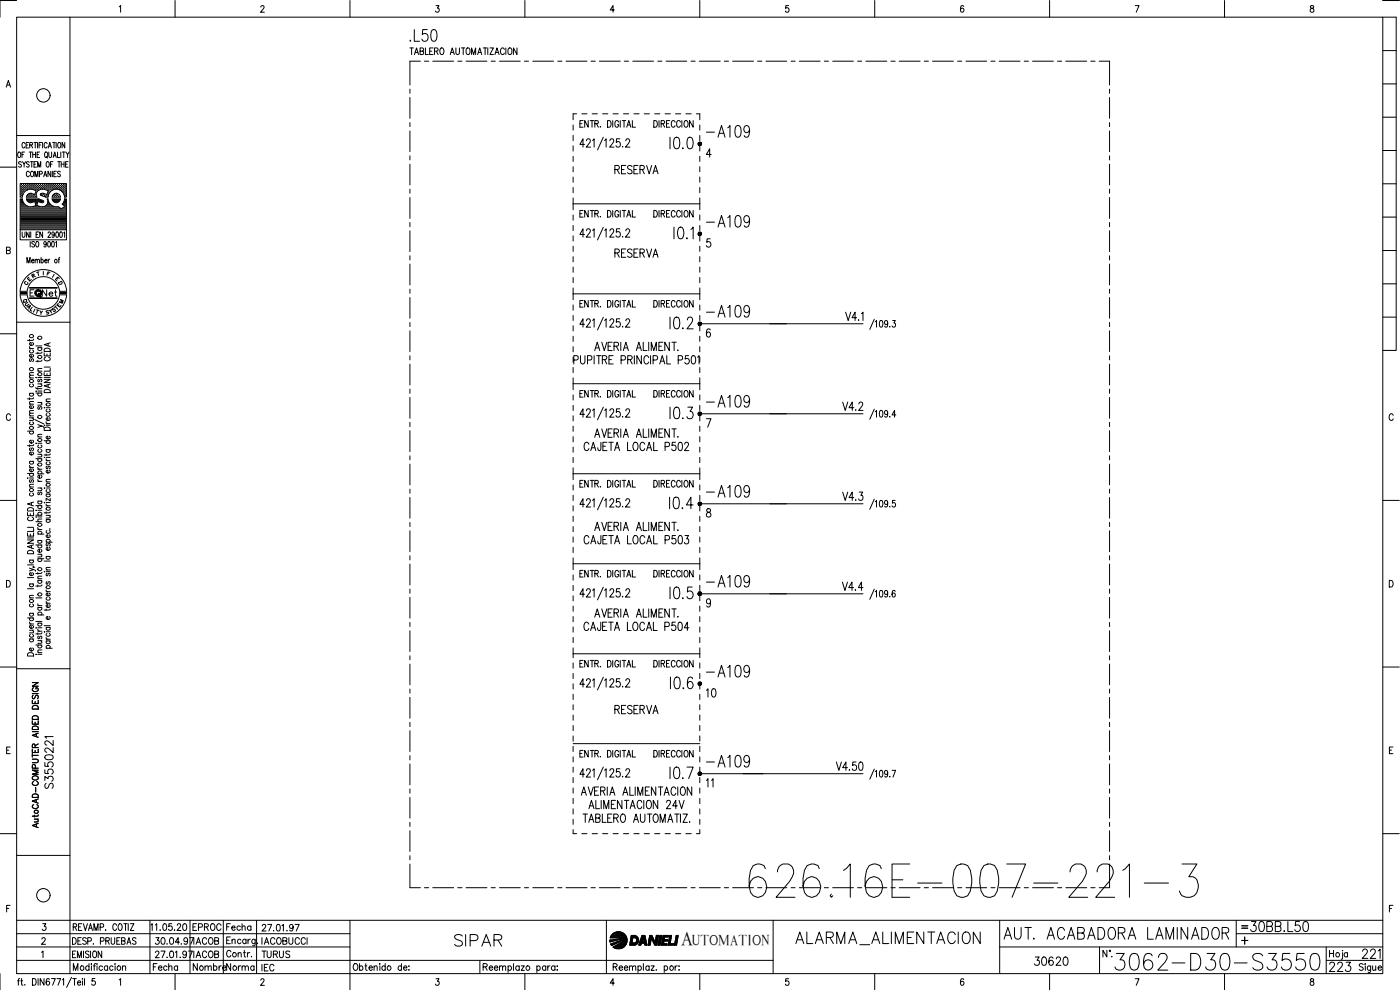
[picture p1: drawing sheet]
<svg xmlns="http://www.w3.org/2000/svg" width="420mm" height="297mm" viewBox="0 0 420 297" stroke-linecap="round" stroke-linejoin="round" font-family="sans-serif">
<defs><g id="words">
<text font-size="15.4" x="223.7" y="270.6">626.16E-007-221-3</text>
<text font-size="9.3" x="333.4" y="292.5">3062-D30-S3550</text>
<text font-size="7.5" x="237.8" y="284.7">ALARMA_ALIMENTACION</text>
<g font-size="7.1">
<text x="121.7" y="13.8">.L50</text>
<text x="210.6" y="42.3">-A109</text>
<text x="210.6" y="69.5">-A109</text>
<text x="210.6" y="96.3">-A109</text>
<text x="210.6" y="123.5">-A109</text>
<text x="210.6" y="150.3">-A109</text>
<text x="210.6" y="177.4">-A109</text>
<text x="210.6" y="204.3">-A109</text>
<text x="210.6" y="231.4">-A109</text>
<text x="135.1" y="285">SIPAR</text>
<text x="300.2" y="282.9">AUT. ACABADORA LAMINADOR</text>
</g>
<text font-size="6.6" x="373.9" y="280.8">30BB.L50</text>
<g font-size="6.2">
<text x="397.6" y="292.8">223</text>
<text x="407.5" y="288.9">221</text>
</g>
<text font-size="5.9" x="204.5" y="283.6">A</text>
<g font-size="5.7">
<text x="183.4" y="53.3">RESERVA</text>
<text x="183.4" y="78.3">RESERVA</text>
<text x="251.5" y="151.3">V4.3</text>
<text x="251.5" y="178.5">V4.4</text>
<text x="210.6" y="210.3">10</text>
<text x="16.9" y="237.8" transform="rotate(-90 16.9 237.8)">S3550221</text>
<text x="309.4" y="290.7">30620</text>
</g>
<g font-size="5.3">
<text x="214.8" y="237.4" transform="rotate(-90 214.8 237.4)">11</text>
<text x="56.8" y="280.5">EPROC</text>
<text x="66.7" y="280.5">Fecha</text>
<text x="56.8" y="284.7">IACOB</text>
<text x="56.8" y="288.6">IACOB</text>
<text x="56.8" y="292.5">Nombre</text>
<text x="66.7" y="292.5">Norma</text>
<text x="77.3" y="288.6">TURUS</text>
</g>
<g font-size="4.9">
<text x="11.6" y="90">Net</text>
<text x="77.3" y="292.5">IEC</text>
</g>
<text font-size="4.4" x="207.7" y="283.6">UTOMATION</text>
<g font-size="4">
<text x="7.1" y="85.4">E</text>
<text x="8.1" y="84.7">R</text>
<text x="5.6" y="92.1">Q</text>
<text x="10.6" y="95.6">Y</text>
<text x="14.5" y="94.9">S</text>
<text x="16.6" y="92.1">M</text>
</g>
<g font-size="3.5">
<text x="6" y="86.4">C</text>
<text x="14.5" y="84.3">I</text>
<text x="16.2" y="86.4">D</text>
<text x="6.3" y="92.8">U</text>
<text x="15.2" y="93.8">T</text>
<text x="371.5" y="279.8">=</text>
</g>
</g></defs>
<!-- layer: XR-FG100|CART -->
<g fill="none" stroke="#000" stroke-width=".3">
<path d="M5 5.2h410v286.9h-410zM5 .2h-5v5M21 5.2v286.9M35.8 2.1l.4-.4v2M52.5 .2v5M78.3 2.1l.1-.3a.54 .54 0 0 1 .8 .1 .54 .54 0 0 1-.2 .8l-.8 1h1.1M105 .2v5M130.9 1.7h.8l-.4 .7a.6 .6 0 0 1 .4 1 .6 .6 0 0 1-1-.1M157.5 .2v5M184.4 3h-1.3l.9-1.3v2M210 .2v5M236.7 1.7h-.9v.8a.61 .61 0 0 1 .9 0 .61 .61 0 0 1-.1 .9 .61 .61 0 0 1-.9-.1"/>
<path d="M262.5 .2v5M289.2 1.9l-.5-.2a1.17 1.17 0 0 0 .1 2 .59 .59 0 0 0 .5-.9 .59 .59 0 0 0-1-.1l-.1 .3M315 .2v5M340.7 1.7h1.1l-.8 2M367.5 .2v5M393.4 1.8v.5a.82 .82 0 0 1 .8 .4 .82 .82 0 0 1 0 .9 .65 .65 0 0 1-1-.5 .65 .65 0 0 1 .8-.7l.3-.3-.1-.3zM415 5.2h4v99.9h-4M415 .2h4.9M415 15.2h4M1.9 26.1l.6-1.9 .7 1.9M2.1 25.5h.8M415 35.2h4"/>
<path d="M415 25.2h4M0 50.2h5M5 40.7h16M5.4 45.8l.2-.2a.86 .86 0 0 1 .6 .8 .86 .86 0 0 1-.6 .9l-.3-.7zM6.2 57h.1M6.2 56.3h.1M6.2 55.7h.1M6.2 57.6h.1M6.2 58.2h.1M6.2 58.9h.1M6.2 59.8h.4M6.3 57.3h.2"/>
<path d="M6.3 56.7h.2M6.3 56h.2M6.3 55.4h.2M6.3 57.9h.2M6.3 58.6h.2M6.4 48.7l-.5-.2-.3 .2v.4a.7 .7 0 0 1 .7 1l-.4 .1-.3-.3M6.4 55.3v.2M6.4 56v.1M6.4 56.6v.2M6.4 57.2v.2M6.4 57.9v.1M6.4 58.5v.2"/>
<path d="M6.6 46.4h.5M6.7 59.2h-.6v-4.1h13.8v4.1h-.6M6.7 57h.2M6.7 56.3h.2M6.7 55.7h.2M6.7 57.6h.2M6.7 58.2h.1M6.8 48.5l.4 .8 .5-.8M6.8 55.7v.1M6.8 56.3v.1M6.8 56.9v.2M6.8 57.6v.1"/>
<path d="M6.8 58.2v.1M7 57.3h.2M7 56.7h.2M7 56h.2M7 55.4h.2M7.1 55.3v.2M7.1 56v.1M7.1 56.6v.2M7.1 57.2v.2M7.2 49.3v.9M7.3 57h.2M7.3 56.3h.2"/>
<path d="M7.3 55.7h.2M7.4 45.6h-.8v1.7M7.4 55.7v.1M7.4 56.3v.1M7.4 56.9v.2M7.5 43.1a.47 .47 0 0 0-.6-.3 .47 .47 0 0 0-.3 .6v.4a.47 .47 0 0 0 .3 .6 .47 .47 0 0 0 .6-.4M7.6 56.7h.2M7.6 56h.2M7.6 55.4h.2M7.7 55.3v.2M7.7 56v.1M7.7 56.6v.2"/>
<path d="M7.8 43.5h.5M7.9 59.2h3.1M8 57h.1M8 56.3h.1M8 55.7h.1M8 55.7v.1M8 56.3v.1M8 56.9v.1M8 59.8h3.7M8.1 58.9h.1M8.3 56.7h.1M8.3 56h.1"/>
<path d="M8.3 55.4h.1M8.3 58.6h.1M8.3 55.3v.2M8.3 56v.1M8.3 56.6v.2M8.3 58.5v.2M8.6 42.7h-.8v1.7h.8M8.6 56.3h.2M8.6 55.7h.2M8.6 58.9h.2M8.6 58.2h.2M8.7 55.7v.1"/>
<path d="M8.7 56.3v.1M8.7 58.2v.1M8.7 58.8v.2M8.8 48.7a.41 .41 0 0 0-.7-.1 .41 .41 0 0 0 .1 .6l.4 .1a.43 .43 0 0 1 .1 .8 .43 .43 0 0 1-.7-.2M8.8 45.6h.8M8.8 51.8a.47 .47 0 0 0-.6-.4 .47 .47 0 0 0-.3 .6v.4a.47 .47 0 0 0 .3 .6 .47 .47 0 0 0 .6-.4M8.9 56.7h.2M8.9 56h.2M8.9 55.4h.2M8.9 58.6h.2M8.9 43.5h.8v-.6l-.8-.2v1.7M9 55.3v.2"/>
<path d="M9 56v.1M9 56.6v.1M9 58.5v.2M9.1 48.5h.8M9.2 45.6v1.7M9.2 56.3h.2M9.2 55.7h.2M9.2 58.2h.2M9.2 58.9h.2M9.3 55.7v.1M9.3 56.3v.1M9.3 58.2v.1"/>
<path d="M9.3 58.8v.2M9.4 43.5l.4 .9M9.4 51.5l.1-.1a.86 .86 0 0 1 .6 .8 .86 .86 0 0 1-.6 .8 1.09 1.09 0 0 1-.1-1.5zM9.5 56.7h.2M9.5 56h.2M9.5 55.4h.2M9.5 58.6h.2M9.5 48.5v1.7M9.6 58l-1 .2-.7 .9M9.6 55.3v.2M9.6 56v.1M9.6 56.6v.1"/>
<path d="M9.6 58.5v.2M9.8 46.4h.9M9.8 45.6v1.7M9.9 56.3h.1M9.9 55.7h.1M9.9 58.9h.1M9.9 56.9l.9 .3-.3 1.2-1-.3M9.9 56.9a2.54 2.54 0 0 0-3.2 2.2M9.9 58.3h.1M9.9 55.7v.1M9.9 56.3v.1M9.9 58.8v.2"/>
<path d="M10.2 56.7h.1M10.2 56h.1M10.2 55.4h.1M10.2 58.6h.1M10.2 49.3h.5M10.2 42.7h.8M10.2 55.3v.2M10.2 56v.1M10.2 56.6v.2M10.2 58.5v.2M10.5 53v-1.6l.4 1.6 .5-1.6v1.6M10.5 57h.2"/>
<path d="M10.5 56.3h.2M10.5 55.7h.2M10.5 58.9h.2M10.6 42.7v1.7M10.6 55.7v.1M10.6 56.3v.1M10.6 56.9v.1M10.6 58.8v.2M10.6 58.2h.1M10.7 45.6v1.7M10.8 56.7h.2M10.8 56h.2"/>
<path d="M10.8 55.4h.2M10.9 55.3v.2M10.9 56v.1M10.9 56.6v.2M10.9 57.3h.1M11 48.5h-.8v1.7h.8M11.1 57h.2M11.1 56.3h.2M11.1 55.7h.2M11.1 46.4h.5M11.2 55.7v.1M11.2 56.3v.1"/>
<path d="M11.2 56.9v.2M11.3 42.7v1.7M11.3 50.2v-1.7l.5 1.7 .4-1.7v1.7M11.4 56.7h.2M11.4 56h.2M11.4 55.4h.2M11.5 55.3v.2M11.5 56v.1M11.5 56.6v.2M11.6 57.1a1.46 1.46 0 0 0-.5 2M11.7 43.5h.5M11.8 56.3h.1"/>
<path d="M11.8 55.7h.1M11.9 52.2l.7-.1v-.6l-.7-.1v1.6M11.9 55.7v.1M11.9 56.3v.1M11.9 45.6h-.8v1.7h.8M12.1 56.7h.1M12.1 56h.1M12.1 55.4h.1M12.1 55.3v.2M12.1 56v.1M12.1 56.6v.2M12.2 58.2l.1 .4"/>
<path d="M12.2 58.6l1 .4M12.4 56.3h.2M12.4 55.7h.2M12.4 58.2h.2M12.5 42.7h-.8v1.7M12.5 55.7v.1M12.5 56.3v.1M12.5 58.2v.1M12.7 56.7h.2M12.7 56h.2M12.7 55.4h.2M12.7 58.6h.2"/>
<path d="M12.8 42.7v1.7M12.8 55.3v.2M12.8 56v.1M12.8 56.6v.1M12.8 58.5v.2M13 56.3h.2M13 55.7h.2M13 58.2h.2M13.1 53l.5-1.6 .5 1.6M13.1 55.7v.1M13.1 56.3v.1M13.1 58.2v.1"/>
<path d="M13.3 58.9l1.1 .3M13.3 52.5h.6M13.3 56.7h.2M13.3 56h.2M13.3 55.4h.2M13.3 58.6h.2M13.4 55.3v.2M13.4 56v.1M13.4 56.6v.2M13.4 58.5v.2M13.5 56.9l1 .3-.4 1.2-1.1-.4-.8 .2M13.5 56.9l-1-.1-.9 .3"/>
<path d="M13.6 45.7l.1-.1a.86 .86 0 0 1 .6 .8 .86 .86 0 0 1-.6 .9 1.2 1.2 0 0 1-.1-1.6zM13.7 56.3h.1M13.7 55.7h.1M13.7 58.9h.1M13.8 55.7v.1M13.8 56.3v.1M13.8 58.8v.2M13.9 46.9l.4 .5M14 56.7h.1M14 56h.1M14 55.4h.1M14 58.6h.1"/>
<path d="M14.1 55.3v.2M14.1 56v.1M14.1 56.6v.2M14.1 58.5v.2M14.1 48.6l.1-.1a.86 .86 0 0 1 .6 .8 .86 .86 0 0 1-.6 .9 1.14 1.14 0 0 1-.1-1.6zM14.1 59.7h.3l.7 1.6M14.1 43.1a.47 .47 0 0 0-.5-.3 .47 .47 0 0 0-.3 .6v.4a.47 .47 0 0 0 .3 .6 .47 .47 0 0 0 .5-.4M14.2 59.7a1.59 1.59 0 0 1-1.3 2.3M14.3 58.9h.1M14.3 57h.2M14.3 56.3h.2M14.3 55.7h.2"/>
<path d="M14.3 58.2h.2M14.4 55.7v.1M14.4 56.3v.1M14.4 56.9v.2M14.4 58.2v.1M14.4 57.6h.1M14.5 44.4l.4-1.7 .6 1.7M14.6 57.3h.2M14.6 56.7h.2M14.6 56h.2M14.6 55.4h.2M14.6 45.6v1.2l.4 .5 .5-.3v-1.4"/>
<path d="M14.6 43.8h.6M14.7 57.9h-.1M14.7 55.3v.2M14.7 56v.1M14.7 56.6v.2M14.7 57.2v.2M14.9 57h.2M14.9 56.3h.2M14.9 55.7h.2M15 55.7v.1M15 56.3v.1M15 56.9v.2"/>
<path d="M15.1 57.5l-.7 1.6M15.2 49.3h.4M15.2 51.4v1.6l-.8-1.6v1.6M15.2 56.7h.2M15.2 56h.2M15.2 55.4h.2M15.3 55.3v.2M15.3 56v.1M15.3 56.6v.2M15.6 57h.1M15.6 56.3h.1M15.6 55.7h.1"/>
<path d="M15.6 59.2h2.5M15.6 59.7h2.5M15.6 59.7a1.25 1.25 0 0 0 1.3 1.1 1.25 1.25 0 0 0 1.2-1.1M15.6 59.1a1.25 1.25 0 0 1 1.3-1.1 1.25 1.25 0 0 1 1.2 1.1M15.7 55.7v.1M15.7 56.3v.1M15.7 51.4v1.6M15.7 59.8h2.3M15.8 42.7h.8M15.9 56.7h.1M15.9 56h.1M15.9 55.4h.1"/>
<path d="M15.9 57a2.53 2.53 0 0 1 3.5 2.1M15.9 48.5h-.7v1.7M15.9 57l-.8 .5M16 47.3l.4-1.7 .5 1.7M16 55.3v.2M16 56v.1M16 56.6v.2M16 58.6v.1M16.1 46.7h.6M16.2 52.1h.4M16.2 56.3h.2M16.2 55.7h.2"/>
<path d="M16.2 58.9h.2M16.2 42.7v1.7M16.3 55.7v.1M16.3 56.3v.1M16.3 58.3h.1M16.3 58.8v.2M16.3 58.2h.1M16.5 56.7h.2M16.5 56h.2M16.5 55.4h.2M16.5 58.6h.2M16.6 55.3v.2"/>
<path d="M16.6 56v.1M16.6 56.6v.1M16.6 58.5v.2M16.8 56.3h.2M16.8 55.7h.2M16.8 58.2h.2M16.8 58.9h.2M16.8 42.7v1.7M16.9 51.4h-.7v1.6h.7M16.9 55.7v.1M16.9 56.3v.1M16.9 58.2v.1"/>
<path d="M16.9 58.8v.2M17.1 56.7h.2M17.1 56h.2M17.1 55.4h.2M17.1 58.6h.2M17.2 55.3v.2M17.2 56v.1M17.2 56.6v.1M17.2 58.5v.2M17.3 45.6v1.7h.6M17.3 48.5h.9M17.5 56.3h.2"/>
<path d="M17.5 55.7h.2M17.5 58.9h.2M17.6 42.8l.1-.1a.86 .86 0 0 1 .6 .9 .86 .86 0 0 1-.6 .8 1.14 1.14 0 0 1-.1-1.6zM17.6 55.7v.1M17.6 56.3v.1M17.6 58.8v.2M17.7 48.5v1.7M17.8 56.7h.1M17.8 56h.1M17.8 55.4h.1M17.9 55.3v.2M17.9 56v.1"/>
<path d="M17.9 56.6v.2M18.1 51.6l-.3-.2-.5 .2 .1 .4 .6 .3 .1 .5-.3 .2-.5-.2M18.1 57h.2M18.1 56.3h.2M18.1 55.7h.2M18.2 55.7v.1M18.2 56.3v.1M18.2 56.9v.2M18.2 45.6v1.7M18.4 49.3h.8M18.4 48.5v1.7M18.4 56.7h.2"/>
<path d="M18.4 56h.2M18.4 55.4h.2M18.5 57.2l.1 .1M18.5 55.3v.2M18.5 56v.1M18.5 56.6v.2M18.7 45.6h.9M18.8 57h.1M18.8 56.3h.1M18.8 55.7h.1M18.8 57.6h.1M18.8 55.7v.1"/>
<path d="M18.8 56.3v.1M18.8 56.9v.2M19 57.3h.2M19 56.7h.2M19 56h.2M19 55.4h.2M19 57.9h.2M19.1 45.6v1.7M19.1 55.3v.2M19.1 56v.1M19.1 56.6v.2M19.1 57.2v.2"/>
<path d="M19.1 57.9v.1M19.2 48.5v1.7M19.4 57h.2M19.4 56.3h.2M19.4 55.7h.2M19.4 57.6h.2M19.4 58.2h.2M19.4 42.7v1.7l-.8-1.7v1.7M19.4 58.9h.2M19.4 59.8h.5M19.5 55.7v.1M19.5 56.3v.1"/>
<path d="M19.5 56.9v.2M19.5 57.6v.1M19.5 58.2v.1M19.5 58.8v.2M19.7 57.3h.2M19.7 56.7h.2M19.7 56h.2M19.7 55.4h.2M19.7 57.9h.2M19.7 58.6h.2M19.7 49.3h.5M19.8 55.3v.2"/>
<path d="M19.8 56v.1M19.8 56.6v.2M19.8 57.2v.2M19.8 57.9v.1M19.8 58.5v.2M19.8 45.6l.5 .8 .4-.8M20.3 46.4v.9M20.4 48.5h-.7v1.7h.7M415 55.1h4M415 45.2h4M1.9 75.1l1-.1 .2-.3-.2-.5h-1v1.9l1.1-.1 .1-.5-.4-.4M6.1 68.9v3.1h13.8v-3.1"/>
<path d="M6.2 64.6h13.7M6.2 64.3h13.7M6.2 64h13.7M6.2 63.7h13.7M6.2 63.3h13.7M6.2 63h13.7M6.2 62.7h12M6.2 62.4h11.7M6.2 62h2.3M6.2 61.8h1.6M6.2 61.4h1.2M6.2 61.1h.9"/>
<path d="M6.2 60.8h.7M6.2 60.5h.6M6.2 60.1h.4M6.2 64.9h13.7M6.2 65.2h13.7M6.2 65.6h13.7M6.2 65.9h13.7M6.2 66.2h13.7M6.2 66.5h13.7M6.2 66.8h13.7M6.2 67.1h13.7M6.2 67.5h13.7"/>
<path d="M6.2 67.8h13.7M6.2 68.1h13.7M6.2 68.4h13.7M6.2 68.7h13.7M6.6 69.6v1.2l.4 .4 .5-.4v-1.2M7.4 61.3l-.7-1.6h-.6v9.2h13.8v-9.2h-.5l-.7 1.6 .7 .7M7.4 61.3a2.42 2.42 0 0 0 2.5 .6M8.1 78.9v-1.7l.5 1.7 .4-1.7v1.7M8.2 60.1h4.5M8.5 60.5h1.6M8.8 69.6v1.6l-.8-1.6v1.6M9.1 72.5v1.6"/>
<path d="M9.2 69.6v1.6M9.5 78.3h.7l-.1-.3a.47 .47 0 0 0-.6 0 .47 .47 0 0 0 0 .7l.3 .2 .4-.2M9.5 60.8l1-.3 .3 1.2-.9 .3M9.9 62h2M10.4 72.7l-.3-.2-.6 .2 .2 .4 .7 .5-.3 .5-.6-.2M10.5 78.1l.3-.3 .3 .1 .1 1M10.5 77.8v1.1M10.6 60.5h.7M10.7 60.8h.5M10.7 61.1h.4M10.8 61.8h.2M10.8 61.4h.2"/>
<path d="M10.8 70.4h.5M11 72.5h.1a.88 .88 0 0 1 .6 .8 .88 .88 0 0 1-.6 .8 1.09 1.09 0 0 1-.1-1.6zM11.2 78.1l.3-.3 .3 .1 .1 1M11.6 69.6h-.8v1.6h.8M11.7 60.5h1.3M12.3 78l.1-.1a.47 .47 0 0 1 .6 .4 .47 .47 0 0 1-.6 .5l-.1-.1M12.3 77.2v1.7M12.8 69.6v1.6l-.9-1.6v1.6M12.8 60.1l-1.2-.4h-3.7l.7 .9 1 .2M12.9 60.1l.2 .2-.2 .5-1.6-.3-.2 1.1 1.8 .4M13.3 62h2.9M13.4 78.3h.7l-.1-.4a.46 .46 0 0 0-.6 .5 .46 .46 0 0 0 .7 .3"/>
<path d="M13.8 61.8h1.7M13.9 73l-.2 .4a.45 .45 0 0 1-.6-.4 .45 .45 0 0 1 .6-.5l.1 1.3-.3 .3-.3-.2M14.1 61.4h1M14.3 61.1h.5M14.4 60.8h.2M14.4 70l.2-.4 .6 .3-.8 1.3h.8M14.4 60.5h.1M14.5 72.5h.1a.92 .92 0 0 1 .6 .8 .92 .92 0 0 1-.6 .8l-.2-.3zM14.5 77.8v1.1M14.9 77.8l-.4 .5M15.1 61.3l.8 .5M15.7 72.5h.1a.96 .96 0 0 1 0 1.6l-.3-.3z"/>
<path d="M15.9 60.1h1.9M15.9 61.8l1.6 .2M16.2 60.5h1.4M16.3 70.1l-.2 .4a.45 .45 0 0 1-.6-.4 .45 .45 0 0 1 .6-.4l.2 1.2-.3 .3-.4-.2M16.7 72.8l.3-.3v1.6M16.9 69.7l.2-.1a.96 .96 0 0 1 0 1.6l-.4-.7zM17.4 62l.9 .6 1.1-.6M17.5 77.8h.4M17.9 77.2l-.2 .4v1.3M18.1 69.7l.1-.1a.96 .96 0 0 1 0 1.6l-.3-.3zM18.4 62.7h1.5M18.9 61.1h1"/>
<path d="M19 62.4h.9M19 61.4h.9M19.1 69.9l.3-.3v1.6M19.1 60.8h.8M19.3 60.5h.6M19.3 61.8h.6M19.4 60.1h.5M19.6 62h.3M415 75.2h4M415 65.1h4M5 96.7h16M6 88.4a7 7 0 0 0 7 6.5 7 7 0 0 0 7-6.5"/>
<path d="M6 87.4a7 7 0 0 1 7-6.5 7 7 0 0 1 7 6.5M8.2 88.4a4.9 4.9 0 0 0 4.8 4.4 4.9 4.9 0 0 0 4.9-4.4M8.2 87.4a4.9 4.9 0 0 1 4.8-4.4 4.9 4.9 0 0 1 4.9 4.4M8.9 89.4h8.2M8.9 89.6h8.2M8.9 86.4h8.2M8.9 86.3h8.2M9 89.5h8M9 86.3h8M10.2 86.9h-1.2v1.9M415 95.2h4M415 85.2h4"/>
<path d="M0 100.1h5M8.8 104l.1 .4 .5 .2M8.8 101.8v.5M8.8 119.4v.5M8.8 118h1.3M8.8 113.4h1.3M8.8 104.6h1.3M9.1 118a.52 .52 0 0 0 .3 .9 .52 .52 0 0 0 .5-.8l-.1-.1M9.1 115.2a.51 .51 0 0 0 0 .8 .51 .51 0 0 0 .7 0 .51 .51 0 0 0 0-.8M9.1 107.6l-.3 .3 .1 .5h.4l.2-.7 .3-.1 .3 .3-.3 .5M9.1 105a.51 .51 0 0 0 0 .8 .51 .51 0 0 0 .7 0 .51 .51 0 0 0 0-.8M9.8 106.3a.5 .5 0 0 1 .1 .8 .5 .5 0 0 1-.8 0 .5 .5 0 0 1 .1-.8h.2v.9"/>
<path d="M9.8 102.8a.5 .5 0 0 1 .1 .7 .5 .5 0 0 1-.8 0 .5 .5 0 0 1 .1-.7h.2v.9M10.1 119.3l-.2 .3-1.6 .1M10.1 112.6l-1.2 .1-.1 .4 .4 .3M10.1 111.8l-1.2 .1-.1 .4 .4 .3M10.1 101.8l-.4 .3h-1.4M10.8 117.3h.1zM10.8 116.2l.3 .4h1.5M10.8 117.9h1.8M10.8 103.8h1.8M10.8 113.2v.2zM11.3 105.7v.5M11.3 108.1v.5"/>
<path d="M11.3 116.3v.5M11.3 117.3h1.3M11.3 115.2h1.3M11.3 113.3h1.3M11.3 111.4h1.3M11.3 104.3h1.3M11.6 117.9a.51 .51 0 0 0 0 .8 .51 .51 0 0 0 .7 0 .51 .51 0 0 0 0-.8M11.6 113.8l-.3 .3 .3 .5 .4-.7h.4l.2 .4-.3 .3M11.6 104.3a.51 .51 0 0 0 0 .7 .51 .51 0 0 0 .7 0 .51 .51 0 0 0 0-.7M12.2 115.2l.4 .3-.2 .4-1.1 .1M12.6 110.6h-1.2l-.1 .4 .4 .4M12.6 108l-.4 .4h-1.4"/>
<path d="M12.6 105.6l-.4 .4h-1.4M13.3 113.8h1.8l-1.8 1h1.8M13.3 111.8v.9h1.8v-.9M13.3 105.9v.9h1.8v-.9M13.3 113.2h1.8M13.3 110.1h1.8M13.3 117.1a.99 .99 0 0 1 1.1-.2 .99 .99 0 0 1 .7 .9h-1.8zM13.3 104.8a.99 .99 0 0 1 1.1-.3 .99 .99 0 0 1 .7 .9h-1.8zM13.7 107.2a.54 .54 0 0 0-.4 .7 .54 .54 0 0 0 .6 .4h.5a.55 .55 0 0 0 .7-.4 .55 .55 0 0 0-.5-.7M14.1 106.2v.6M14.1 112.1v.6M14.4 103.1v.6"/>
<path d="M14.4 115.4v.7M15.1 119.7l-1.2 .1-.1 .3 .4 .4M15.1 115.2l-1.8 .6 1.8 .6M15.1 110.5v.9h-1.8M15.1 102.9l-1.8 .5 1.8 .6M3.1 124.6a.63 .63 0 0 0-.7-.4 .63 .63 0 0 0-.5 .7v.5a.63 .63 0 0 0 .5 .7 .63 .63 0 0 0 .7-.4M8.3 129.4h1.8M8.8 139.6l.1 .4 .5 .2M8.8 138.4h1.3M8.8 133.5v.5M8.8 125.4h1.3M8.8 124.8h1.3"/>
<path d="M8.8 121.3h1.3M8.9 128.1a.54 .54 0 0 1 .8-.1 .54 .54 0 0 1 .1 .8h-.7l-.3-.3zM9.1 138.4a.52 .52 0 0 0 .3 .9 .52 .52 0 0 0 .5-.8l-.1-.1M9.1 134.4l-.3 .3 .3 .5 .4-.7h.4l.2 .4-.3 .3M9.1 129.4a.51 .51 0 0 0 0 .7 .51 .51 0 0 0 .7 0 .51 .51 0 0 0 0-.7M9.1 126.6a.52 .52 0 0 0 .3 .9 .52 .52 0 0 0 .5-.8l-.1-.1M9.7 125.4l.4 .3-.2 .4h-1.1M9.8 135.6a.5 .5 0 0 1 .1 .8 .5 .5 0 0 1-.8 0 .5 .5 0 0 1 .1-.8h.2v.9M9.8 132.1a.5 .5 0 0 1 .1 .7 .5 .5 0 0 1-.8 0 .5 .5 0 0 1 .1-.7h.2v.9M9.8 121.7l.1 .2a.53 .53 0 0 1-.5 .7 .53 .53 0 0 1-.4-.8l.4-.1v.9M10.1 133.4l-.2 .3h-1.6M10.1 124l-1.2 .1-.1 .3 .4 .4"/>
<path d="M10.1 123.2l-1.2 .1-.1 .3 .4 .4M10.1 120.5l-1.2 .1-.1 .3 .4 .4M10.4 125.9l2.8 1.3M10.8 137.6h1.8M10.8 132.9v.2zM11.3 127.4l1.3 .4-1.3 .5M11.3 136.3h1.3M11.3 133h1.3M11.3 131.1h1.3M11.3 120.8h1.3M11.4 131.8a.54 .54 0 0 1 .8-.2 .54 .54 0 0 1 .1 .8h-.7l-.3-.2zM11.6 137.6a.52 .52 0 0 0 .3 .9 .52 .52 0 0 0 .5-.8l-.1-.1"/>
<path d="M11.6 134.8a.51 .51 0 0 0 0 .8 .51 .51 0 0 0 .7 0 .51 .51 0 0 0 0-.8M11.6 133.5a.51 .51 0 0 0 0 .7 .51 .51 0 0 0 .7 0 .51 .51 0 0 0 0-.7M11.6 122l-.3 .3 .1 .5h.4l.2-.7 .3-.1 .3 .3-.3 .5M12.2 136.3l.4 .3-.2 .4-1.1 .1M12.2 120.8l.4 .3-.2 .4-1.1 .1M12.6 130.3l-1.2 .1-.1 .4 .4 .3M12.6 127.8l.5 .2 .1 .3M13.3 137.2h.1zM13.3 127.6h.1zM13.3 122.3h.1zM13.3 132.2h1.8M13.3 128.4a.99 .99 0 0 1 1.2-.2 .99 .99 0 0 1 .6 .9h-1.8z"/>
<path d="M13.8 137.7l.1 .3 .5 .2M13.8 126.5l.1 .4 .5 .2M13.8 136.2v.5M13.8 138.2h1.3M13.8 137.2h1.3M13.8 134.9h1.3M13.8 127.6h1.3M13.8 127.1h1.3M13.8 122.3h1.3M13.8 120.5h1.3M13.9 121.1a.54 .54 0 0 1 .8-.2 .54 .54 0 0 1 .1 .8h-.7l-.3-.2zM14.1 139.9l-.3 .3 .3 .5 .4-.8h.5l.1 .5-.3 .3"/>
<path d="M14.1 138.6l-.2 .2a.56 .56 0 0 0 .6 .7 .56 .56 0 0 0 .5-.7l-.2-.2M14.1 134.9l-.2 .1a.56 .56 0 0 0 .6 .8 .56 .56 0 0 0 .5-.8l-.2-.1M14.1 132.2l-.2 .2a.56 .56 0 0 0 .6 .7 .56 .56 0 0 0 .5-.7l-.2-.2M14.1 124.1l-.2 .1a.56 .56 0 0 0 .6 .7 .56 .56 0 0 0 .5-.7l-.2-.1M14.1 122.8l-.2 .2a.55 .55 0 0 0 .6 .7 .55 .55 0 0 0 .5-.7l-.2-.2M14.8 130.9l.2 .1a.54 .54 0 0 1-.5 .7 .54 .54 0 0 1-.5-.7l.4-.1v.8M14.8 125.3l.2 .2a.54 .54 0 0 1-.5 .7 .54 .54 0 0 1-.5-.8l.4-.1v.9M15.1 136.2l-.4 .3h-1.4M418.1 124.6a.63 .63 0 0 0-.7-.5 .63 .63 0 0 0-.5 .8v.5a.63 .63 0 0 0 .5 .7 .63 .63 0 0 0 .7-.4M0 150.1h5M8.3 159.9v1h1.8v-1M8.3 153.8v.9h1.8v-.9"/>
<path d="M8.3 143.4h.1zM8.3 158.2h1.8M8.3 142.1h1.8M8.3 152.6a.99 .99 0 0 1 1.2-.3 .99 .99 0 0 1 .6 1h-1.8zM8.7 155.1a.56 .56 0 0 0-.4 .7 .56 .56 0 0 0 .6 .4h.5a.57 .57 0 0 0 .7-.4 .57 .57 0 0 0-.5-.7M8.8 146.1h1.3M8.8 143.4h1.3M8.8 140.2h1.3M9.1 147.9a.51 .51 0 0 0 0 .8 .51 .51 0 0 0 .7 0 .51 .51 0 0 0 0-.8M9.1 143.9l-.3 .3 .1 .5h.4l.2-.7 .3-.1 .3 .3-.3 .5M9.1 142.1a.52 .52 0 0 0 .3 .8 .52 .52 0 0 0 .5-.7l-.1-.1M9.1 154.1v.6"/>
<path d="M9.4 150.9v.7M9.8 140.7a.5 .5 0 0 1 .1 .7 .5 .5 0 0 1-.8 0 .5 .5 0 0 1 .1-.7h.2v.8M10.1 158.6v.9h-1.8M10.1 150.7l-1.8 .5 1.8 .6M10.1 145.3l-1.2 .1-.1 .3 .4 .4M10.8 155.1h.1zM10.8 156.5h1.8M10.8 154.6h1.8M10.8 151.7h1.8M10.8 153v.2zM11.3 158.3l.1 .4 .5 .2M11.3 143.9l.1 .3 .5 .2"/>
<path d="M11.3 140.2l.1 .4 .5 .2M11.3 146.4h1.3M11.3 158.9h1.3M11.3 155.1h1.3M11.3 153.1h1.3M11.3 150.4h1.3M11.3 144.4h1.3M11.3 142.2h1.9M11.3 140.8h1.3M11.6 154.6a.51 .51 0 0 1 0-.8 .51 .51 0 0 1 .7 0 .51 .51 0 0 1 0 .8M11.6 151.7a.51 .51 0 0 0 0 .7 .51 .51 0 0 0 .7 0 .51 .51 0 0 0 0-.7M11.6 150.4a.52 .52 0 0 0 .3 .8 .52 .52 0 0 0 .5-.7l-.1-.1"/>
<path d="M11.6 147.6l-.3 .3 .1 .5h.4l.2-.7 .3-.1 .3 .3-.3 .5M11.6 142.2a.51 .51 0 0 1 0-.8 .51 .51 0 0 1 .7 0 .51 .51 0 0 1 0 .8M12.2 146.4l.4 .4-.2 .3-1.1 .1M12.3 142.6a.5 .5 0 0 1 .1 .7 .5 .5 0 0 1-.8 0 .5 .5 0 0 1 .1-.7h.2v.9M12.6 155.7l-1.2 .1-.1 .4 .4 .3M13.3 150.8h.1zM13.3 146.4h.1zM13.8 151.2l.1 .3 .5 .3M13.8 153.6v.5M13.8 155.9h1.3M13.8 154.6h1.3M13.8 151.8h1.3"/>
<path d="M13.8 150.8h1.3M13.8 148.2h1.3M13.8 146.4h1.3M13.8 144.6h1.3M13.9 152.4a.54 .54 0 0 1 .8-.2 .54 .54 0 0 1 .1 .8h-.7l-.3-.3zM14.1 159.2l-.2 .1a.56 .56 0 0 0 .6 .8 .56 .56 0 0 0 .5-.8l-.2-.1M14.1 155.9l-.2 .1a.56 .56 0 0 0 .6 .8 .56 .56 0 0 0 .5-.8l-.2-.1M14.1 148.2l-.2 .2a.55 .55 0 0 0 .6 .7 .55 .55 0 0 0 .5-.7l-.2-.2M14.1 146.9l-.2 .2a.56 .56 0 0 0 .6 .7 .56 .56 0 0 0 .5-.7l-.2-.2M14.7 154.6l.4 .4-.1 .3-1.2 .1M14.8 141.1l.2 .1a.54 .54 0 0 1-.5 .7 .54 .54 0 0 1-.5-.7l.4-.1v.8M15 158.7h-.1"/>
<path d="M15.1 153.5l-.4 .4h-1.4M15.1 149.5v.8l-1.3-.8v.8M15.1 143.8l-1.2 .1-.1 .4 .4 .3M415 150.1h4.9M1.9 174.1a1.01 1.01 0 0 1 1.2 1 1.01 1.01 0 0 1-1.2 1zM8.3 162h1.8l-1.8 1h1.8M8.3 176.6h1.8M8.3 173.3h1.8M8.3 169.5h1.8M8.3 161.4h1.8M8.3 165.4a.99 .99 0 0 1 1.2-.2 .99 .99 0 0 1 .6 .9h-1.8zM8.8 170.5l1.3 .4-1.3 .4"/>
<path d="M8.8 179.4h1.3M8.8 175.2h1.3M8.8 168h1.3M9.1 175.2a.52 .52 0 0 0 .3 .9 .52 .52 0 0 0 .5-.8l-.1-.1M9.1 168a.51 .51 0 0 0 0 .8 .51 .51 0 0 0 .7 0 .51 .51 0 0 0 0-.8M9.1 160.3v.6M9.4 163.7v.7M9.8 171.8a.51 .51 0 0 1 0 .7 .51 .51 0 0 1-.7 .1 .51 .51 0 0 1-.1-.7l.4-.1v.9M9.9 170.1v.2v-.2l.5 .2M10.1 178.6l-1.2 .1-.1 .4 .4 .3M10.1 170.9l.5 .2 .1 .3M10.1 163.5l-1.8 .5 1.8 .6"/>
<path d="M10.8 179.4h1.8M10.8 163.5h1.8M11.3 171.8v.5M11.3 175.5v.6M11.3 174.1h1.3M11.3 173.6h1.3M11.3 167.6h1.9M11.3 166.3h1.3M11.3 162.2h1.3M11.3 160.3h1.9M11.6 174.1a.51 .51 0 0 0 0 .8 .51 .51 0 0 0 .7 0 .51 .51 0 0 0 0-.8M11.6 167.6a.52 .52 0 0 0 .3 .9 .52 .52 0 0 0 .5-.7l-.1-.2"/>
<path d="M11.6 163.5a.51 .51 0 0 0 0 .8 .51 .51 0 0 0 .7 0 .51 .51 0 0 0 0-.8M11.6 162.2l-.2 .1a.54 .54 0 0 0 .5 .7 .54 .54 0 0 0 .5-.7l-.1-.1M11.6 160.3a.51 .51 0 0 1 0-.8 .51 .51 0 0 1 .7 0 .51 .51 0 0 1 0 .8M12.2 166.3l.4 .4-.2 .3-1.1 .1M12.3 164.8a.5 .5 0 0 1 .1 .8 .5 .5 0 0 1-.8 0 .5 .5 0 0 1 .1-.8h.2v.9M12.6 175.5l-.4 .3h-1.4M12.6 172.9h-1.2l-.1 .4 .4 .3M12.6 171.7l-.4 .4h-1.4M13.3 171.5h.1zM13.3 168.3h1.8M13.8 177l.1 .3 .5 .2M13.8 177.5h1.3"/>
<path d="M13.8 171.5h1.3M13.8 171h1.3M13.8 166.9h1.3M13.8 162.7h1.9M13.9 175.9a.54 .54 0 0 1 .8-.2 .54 .54 0 0 1 .1 .9h-.7l-.3-.3zM14.1 179.2a.52 .52 0 0 0 .3 .9 .52 .52 0 0 0 .6-.7l-.2-.2M14.1 174.5l-.3 .3 .3 .5 .4-.7h.5l.1 .4-.3 .3M14.1 172l-.3 .3 .3 .5 .4-.7h.5l.1 .4-.3 .3M14.1 166.9l-.2 .2a.56 .56 0 0 0 .6 .7 .56 .56 0 0 0 .5-.7l-.2-.2M14.1 163.1l-.3 .3 .3 .5 .4-.8h.5l.1 .5-.3 .3M14.1 162.7a.52 .52 0 0 1 .3-.9 .52 .52 0 0 1 .6 .7l-.2 .2M14.8 178a.56 .56 0 0 1-.2 .9 .56 .56 0 0 1-.8-.6l.6-.3v.8"/>
<path d="M14.8 164.3l.2 .1a.54 .54 0 0 1-.6 .7 .54 .54 0 0 1-.4-.8h.4v.8M14.8 160.5l.2 .1a.54 .54 0 0 1-.5 .7 .54 .54 0 0 1-.5-.7l.4-.1v.8M15.1 170.3h-1.2l-.1 .4 .4 .3M416.9 174.1a1.01 1.01 0 0 1 1.2 1 1.01 1.01 0 0 1-1.2 1zM8.3 185.4h1.8M8.3 196.1a.99 .99 0 0 1 1.2-.2 .99 .99 0 0 1 .6 .9h-1.8zM8.8 186.6l.1 .4 .5 .2M8.8 191.7h1.3M8.8 189.1h1.3M8.8 187.2h1.3M8.8 184h1.3M9.1 191.7a.51 .51 0 0 0 0 .8 .51 .51 0 0 0 .7 0 .51 .51 0 0 0 0-.8"/>
<path d="M9.1 190.4l-.2 .1a.54 .54 0 0 0 .5 .7 .54 .54 0 0 0 .5-.7l-.1-.1M9.1 185.4l-.2 .1a.54 .54 0 0 0 .5 .8 .54 .54 0 0 0 .5-.8l-.1-.1M9.1 184a.51 .51 0 0 0 0 .7 .51 .51 0 0 0 .7 0 .51 .51 0 0 0 0-.7M9.1 181.2a.51 .51 0 0 0 0 .8 .51 .51 0 0 0 .7 0 .51 .51 0 0 0 0-.8M9.7 189.1l.4 .4-.2 .4h-1.1M9.8 194.4a.5 .5 0 0 1 .1 .8 .5 .5 0 0 1-.8 0 .5 .5 0 0 1 .1-.8h.2v.9M9.8 187.6a.5 .5 0 0 1 .1 .8 .5 .5 0 0 1-.8 0 .5 .5 0 0 1 .1-.8h.2v.9M10.8 193.5h1.8M10.8 186.5h1.8M10.8 196.4h.1M10.8 188.3v.2zM11.3 188.8l.1 .4 .5 .2"/>
<path d="M11.3 181.2l.1 .3 .5 .2M11.3 196.3h1.3M11.3 195.8h1.3M11.3 192.2h1.3M11.3 189.9v.5M11.3 189.4h1.3M11.3 188.4h1.3M11.3 187h1.3M11.3 184.5h1.9M11.3 182.3h1.3M11.3 181.7h1.3M11.6 193.5a.51 .51 0 0 0 0 .8 .51 .51 0 0 0 .7 0 .51 .51 0 0 0 0-.8"/>
<path d="M11.6 190.9l-.3 .2 .3 .6 .4-.8h.4a.45 .45 0 0 1-.1 .8M11.6 187a.51 .51 0 0 0 0 .7 .51 .51 0 0 0 .7 0 .51 .51 0 0 0 0-.7M11.6 184.5a.51 .51 0 0 1 0-.7 .51 .51 0 0 1 .7 0 .51 .51 0 0 1 0 .7M11.6 182.3l-.2 .1a.54 .54 0 0 0 .5 .7 .54 .54 0 0 0 .5-.7l-.1-.1M12.2 192.2l.4 .4-.2 .3-1.1 .1M12.6 195l-1.2 .1-.1 .3 .4 .4M12.6 189.8l-.4 .4h-1.4M13.3 189.6h.1zM13.3 187.7h1.8M13.8 191.2l.1 .4 .5 .2M13.8 180.5l.1 .3 .5 .2M13.8 194.5h1.9"/>
<path d="M13.8 192.3h1.3M13.8 191.8h1.3M13.8 189.6h1.3M13.8 188.2h1.3M13.8 182.7v.5M13.8 181h1.3M14.1 194.5a.52 .52 0 0 1 .3-.8 .52 .52 0 0 1 .6 .6l-.2 .2M14.1 192.3l-.2 .1a.56 .56 0 0 0 .6 .8 .56 .56 0 0 0 .5-.8l-.2-.1M14.1 190.1l-.2 .1a.56 .56 0 0 0 .6 .7 .56 .56 0 0 0 .5-.7l-.2-.1M14.1 188.2l-.2 .2a.56 .56 0 0 0 .6 .7 .56 .56 0 0 0 .5-.7l-.2-.2M14.8 185a.56 .56 0 0 1-.2 .9 .56 .56 0 0 1-.8-.6l.6-.3v.8M14.8 181.4l.2 .2a.54 .54 0 0 1-.6 .7 .54 .54 0 0 1-.4-.8l.4-.1v.9"/>
<path d="M15.1 182.7l-.4 .3h-1.4M0 200.1h5M5 200.6h16M9.7 216.3v1h1.8v-1M9.7 210.1v1h1.8v-1M9.7 204.8h1.8l-1.8 1.1h1.8M9.7 219.5h1.8M9.7 208.1h1.8M9.8 218.1a.97 .97 0 0 1 1.1-.2 .97 .97 0 0 1 .6 1h-1.8zM9.8 215a.97 .97 0 0 1 1.1-.2 .97 .97 0 0 1 .6 1h-1.8zM9.8 211.9a.97 .97 0 0 1 1.1-.2 .97 .97 0 0 1 .6 1.1h-1.8zM9.9 208.6l-.2 .3 .2 .8 .5-.2 .6-.9h.2l.3 .3-.3 .8"/>
<path d="M10.1 206.3a.61 .61 0 0 0-.4 .7 .61 .61 0 0 0 .7 .5h.4a.6 .6 0 0 0 .7-.6 .6 .6 0 0 0-.7-.6v.4M10.5 210.5v.6M10.5 216.7v.6M11.5 220l-1.8 .6 1.8 .6M415 200.1h4.9M2 225.1h.6M3 224.1h-1v2h1M9.7 227.8h1.3l.5 .4-.3 .6h-1.5M9.7 224.8v1h1.8M9.7 226.6h1.8M9.7 226.1v1M9.8 238.5a.97 .97 0 0 1 1.1-.3 .97 .97 0 0 1 .6 1.1h-1.8z"/>
<path d="M9.9 232.9a.85 .85 0 0 1 1-.1 .85 .85 0 0 1 .5 .9 .87 .87 0 0 1-1.1 .4 .87 .87 0 0 1-.5-1zM10.1 234.5a.61 .61 0 0 0-.4 .7 .61 .61 0 0 0 .7 .5h.4a.61 .61 0 0 0 .7-.5 .61 .61 0 0 0-.5-.7M10.5 224.3v-.9l-.6-.1-.2 1h1.8M10.6 230.5l-.1-.9-.6-.1-.2 1h1.8M10.9 240v.7M11.5 239.7l-1.8 .7 1.8 .6M11.5 231.1h-1.8l1.8 .6-1.8 .6h1.8M417 225.1h.6M418 224.1h-1v2h1M0 250.1h5M5 256.7h16M10.1 241.4a.61 .61 0 0 0-.4 .7 .61 .61 0 0 0 .7 .5h.4a.61 .61 0 0 0 .7-.5 .61 .61 0 0 0-.5-.7"/>
<path d="M10.3 245.8h1.2M10.3 244.6v.5M10.9 247.3v.8M11.1 245.8l.4 .4-.1 .3-1.1 .1M11.5 247l-1.8 .7 1.8 .6M11.5 244.5l-.1 .3-1.7 .1M415 250.1h4.9M2 272.6h.6M3 271.6h-1v2M5 276.1h410M45 276.1v16M57 276.1v16"/>
<path d="M67 276.1v16M77 276.1v16M105 276.1v20.9M182 276.1v16M184.3 279.9h2.6M184.6 279.8h2M185 279.6h1.2M232 276.1v16M300 276.1v16M417 272.6h.6M418 271.6h-1v2M0 292.1v4.9"/>
<path d="M5 280.1h100M5 284.1h100M5 288.1h227M5.2 294.3h.6M5.9 293.6l-.3 .1-.1 .3v1.6M6.2 294.3h.6M6.5 293.6v1.6l.1 .3 .3 .1M7.5 295.4v.1M9.7 293.6a1 1 0 0 1 1.2 1 1 1 0 0 1-1.2 1zM11.4 293.6v2M13.2 293.6v2l-1.1-2v2M14.8 293.9l-.3-.3a1.1 1.1 0 0 0-.7 1 1.1 1.1 0 0 0 .6 1 .56 .56 0 0 0 .6-.6 .56 .56 0 0 0-.5-.5 .56 .56 0 0 0-.7 .4"/>
<path d="M15.5 293.6h1.1l-.8 2M17.1 293.6h1.1l-.8 2M18.7 294l.4-.4v2M21.5 293.2l-1.5 3.1M21.8 293.6h1.1M22.4 293.6v2M23.2 294.8h1l-.1-.3a.57 .57 0 0 0-.7 .1 .57 .57 0 0 0 0 .7 .57 .57 0 0 0 .8 0M24.8 293.6v.2zM24.8 294.3v1.3M25.4 293.6v2M28.5 293.6h-.8l-.1 .9a.63 .63 0 0 1 .9 0 .63 .63 0 0 1-.1 .9 .63 .63 0 0 1-.9-.2M35.8 294l.4-.3v1.9"/>
<path d="M52.5 292.1v4.9M78.3 294.1l.1-.4a.54 .54 0 0 1 .8 .2 .54 .54 0 0 1-.2 .8l-.8 .9h1.1M130.9 293.7h.8l-.4 .7a.6 .6 0 0 1 .4 1 .6 .6 0 0 1-1-.1M144 288.1v4M157.5 292.1v4.9M183 282.1l3.2-.3-3.1 .8zM183 282.2h1.8M183 282.3h1.3M183 282.4h.9M183 282.6h.3M183.1 282.1h2.2M183.1 281.4h4.7"/>
<path d="M183.2 281.2h4.8M183.2 281.1h4.8M183.3 283.2l.3 .5M183.3 283.2l3.2-1.1 .1 .2-3 1.4M183.3 283.3h1.3M183.3 281h4.6M183.3 280.8h4.6M183.3 283.4h1M183.4 280.7h4.4M183.4 283.5h.6M183.5 283.7h.2M183.6 283.1h1.2"/>
<path d="M183.6 280.6h4.1M183.6 280.4h4M183.6 280.4a2.61 2.61 0 0 1 4.5 .9l-2 .3-.3-.2h-2.7zM183.8 280.3h3.7M183.9 280.1h3.4M183.9 283h1.2M184 284.2h3.2M184.1 281.9h1.7M184.1 280h3M184.1 284.1h3.3M184.2 284.3h2.8M184.3 282.9h1.1"/>
<path d="M184.4 295h-1.3l.9-1.3v1.9M184.4 284h3.1M184.4 284.5h2.3M184.6 283.8h3M184.7 282.7h1M184.8 284.6h1.6M184.8 283.7h2.9M185.1 282.6h.9M185.1 283.5h2.7M185.1 281.8h1M185.3 283.4h2.6M185.4 282.4h.8"/>
<path d="M185.5 283.3h2.5M185.8 283.1h2.2M185.8 282.3h.7M186 281.5h.7M186 283h2.1M186.2 282.2h.4M186.3 282.9h1.8M186.3 281.8l1.1-.1-.9 .3zM186.4 281.9h.4M186.5 282.7h1.6M186.5 281.8h.7M186.7 282.6h1.5"/>
<path d="M186.8 282.3h1.4M186.9 282.2h1.3M186.9 282.4h1.3M187 281.5h.3M187 281.6h.3M187.2 282.1h1M187.5 281.9h.7M187.7 281.6h.5M187.7 281.8h.5M188.1 281.5a2.62 2.62 0 0 1-1.1 2.8 2.62 2.62 0 0 1-3-.1l2.9-1.7-.2-.2 1.3-.8M189 283.5h1.8M189 283.3h2.2"/>
<path d="M189 283.4h2M189.1 283h2.3M189.1 283.1h2.2M189.1 282.7h.6M189.1 282.9h.6M189.1 282.4h.6M189.1 282.6h.6M189.2 282.2h.6M189.2 282.3h.6M189.2 282.1h.6M189.2 281.9h.6M189.3 281.8h.6"/>
<path d="M189.3 281.6h.6M189.3 281.5h.6M189.4 281.4h2.1M189.4 281.2h2M189.4 281.1h1.9M189.4 281h1.7M189.4 280.8h1.5M189.4 280.7h1.2M189.9 281.4l-.2 1.5h.8M190.5 280.7h-1.1l-.4 2.9h1.5M190.5 281.3a.78 .78 0 0 1 .6 .8 .78 .78 0 0 1-.6 .8M190.5 280.6a1.5 1.5 0 0 1 1.2 1.5 1.5 1.5 0 0 1-1.2 1.5"/>
<path d="M190.6 282.9h.9M190.8 281.5h.7M190.8 282.7h.8M190.9 281.6h.7M191 282.6h.6M191 281.8h.6M191 282.4h.6M191.1 281.9h.5M191.1 282.2h.6M191.1 282.1h.6M191.1 282.3h.5M191.7 283.5h.6"/>
<path d="M191.8 283.4h.6M191.8 283.3h.6M191.9 283.1h.6M191.9 283h2.1M191.9 282.9h2.1M192 282.7h2M192 282.6h1.9M192.1 282.4h.6M192.1 282.3h.6M192.2 282.2h.6M192.2 282.1h.6M192.2 281.9h.7"/>
<path d="M192.3 281.8h.6M192.4 281.6h.6M192.4 281.5h.6M192.4 281.4h1.3M192.5 281.2h1.2M192.5 281.1h1.1M192.6 281h1M192.6 280.8h1M192.7 280.7h.8l.7 2.9h-.7l-.1-.6h-.9l-.2 .6h-.6zM192.7 280.7h.8M193.1 281.3l.2 1.2h-.6zM193.1 281.6h.7"/>
<path d="M193.1 281.5h.6M193.2 281.8h.6M193.2 282.1h.6M193.2 281.9h.6M193.3 282.2h.5M193.3 282.3h.6M193.3 282.4h.6M193.4 283.1h.7M193.5 283.3h.6M193.5 283.4h.6M193.5 283.5h.6M194.5 283.4h.7"/>
<path d="M194.5 283.5h.7M194.6 283.3h.6M194.6 283h.6M194.6 283.1h.6M194.6 282.7h.7M194.6 282.9h.6M194.7 282.4h.6M194.7 282.6h.6M194.7 282.2h.7M194.7 282.3h.6M194.8 282.1h.6M194.8 281.9h.6"/>
<path d="M194.8 281.8h.7M194.8 281.6h.7M194.9 281.5h1.1M194.9 281.4h1.1M194.9 281.2h1M194.9 281.1h.9M194.9 281h.9M195 280.7h.6l1 2.1 .4-2.1h.6h-.6h.6l-.5 2.9h-.6l-1-2.1-.4 2.1h-.6zM195 280.8h.7M195.5 281.6h.6M195.6 281.8h.6M195.7 281.9h.5"/>
<path d="M195.7 280.7h-.7l-.5 2.9M195.7 282.1h.6M195.8 282.2h.5M195.9 282.3h.5M196 282.4h.5M196 282.6h.6M196.1 282.7h1.2M196.1 282.9h1.1M196.2 283h1M196.3 283.1h.9M196.3 283.3h.9M196.4 283.4h.7"/>
<path d="M196.5 283.5h.6M196.7 282.4h.6M196.7 282.6h.6M196.7 282.2h.7M196.7 282.3h.6M196.8 282.1h.6M196.8 281.9h.6M196.8 281.8h.6M196.8 281.6h.6M196.8 281.5h.6M196.8 281.4h.7M196.9 281.2h.6"/>
<path d="M196.9 281.1h.6M196.9 281h.7M196.9 280.8h.7M197.5 283.4h.7M197.5 283.5h.6M197.6 283.1h.6M197.6 283.3h.6M197.6 282.9h.6M197.6 283h.6M197.7 282.6h.6M197.7 282.7h.5M197.7 282.3h.6"/>
<path d="M197.7 282.4h.6M197.7 282.2h.7M197.7 282.1h.7M197.8 281.9h.6M197.8 281.8h.6M197.8 281.6h.7M197.9 281.5h.6M197.9 281.4h.6M197.9 281.2h.6M197.9 281.1h.6M198 281h.5M198 280.8h.6"/>
<path d="M198 280.7h.6l-.5 2.9h-.6zM198 280.7h.6M198.5 283.5h1.7M198.5 283.4h1.7M198.6 283.1h.5M198.6 283.3h1.6M198.6 282.9h.6M198.6 283h.6M198.7 282.6h.5M198.7 282.7h.5M198.7 282.3h1.6M198.7 282.4h.6"/>
<path d="M198.8 282.2h1.6M198.8 282.1h1.6M198.8 281.9h1.6M198.8 281.8h.6M198.8 281.6h.6M198.8 281.5h.6M198.9 281.4h.5M198.9 281.2h.6M198.9 281.1h1.6M199 281h1.6M199 280.8h1.6M199 280.7h1.6l-.1 .5h-1l-.2 .7h1.1l-.1 .5h-1l-.2 .7h1.1l-.1 .5h-1.6z"/>
<path d="M199 280.7h1.6M200.5 283.5h1.6M200.5 283.3h1.7M200.5 283.4h1.6M200.6 283.1h.5M200.6 282.9h.6M200.6 283h.6M200.7 282.6h.5M200.7 282.7h.5M200.7 282.3h.6M200.7 282.4h.6M200.7 282.2h.6"/>
<path d="M200.7 282.1h.6M200.8 281.9h.5M200.8 281.8h.5M200.8 281.6h.6M200.8 281.5h.6M200.9 281.4h.5M200.9 281.2h.6M200.9 281.1h.6M200.9 281h.6M201 280.8h.5M201 280.7h.5l-.4 2.4h1.1l-.1 .5h-1.6zM201 280.7h.5"/>
<path d="M202.4 283.5h.7M202.5 283.3h.6M202.5 283.4h.6M202.5 283h.7M202.5 283.1h.6M202.6 282.7h.6M202.6 282.9h.6M202.6 282.4h.6M202.6 282.6h.6M202.6 282.2h.7M202.6 282.3h.7M202.7 282.1h.6"/>
<path d="M202.7 281.9h.6M202.7 281.8h.7M202.8 281.6h.6M202.8 281.5h.6M202.8 281.4h.6M202.8 281.2h.7M202.9 281.1h.6M202.9 281h.6M202.9 280.8h.6M202.9 280.7h.6M202.9 280.7h.6l-.5 2.9h-.6zM210 292.1v4.9"/>
<path d="M236.7 293.7h-.9v.8a.61 .61 0 0 1 .9 0 .61 .61 0 0 1-.1 .9 .61 .61 0 0 1-.9-.1M262.5 292.1v4.9M289.2 293.9l-.5-.2a1.17 1.17 0 0 0 .1 1.9 .59 .59 0 0 0 .5-.8 .59 .59 0 0 0-1-.1l-.1 .3M300 284.1h115M315 292.1v4.9M330 284.1v8M367.5 292.1v4.9M371 280.1h44M373.5 281.1v2.2M398 288.1h17"/>
<circle cx="13" cy="28.6" r="2.01"/>
<circle cx="16.8" cy="78.3" r=".51"/>
<circle cx="9.4" cy="114.3" r=".56"/>
<circle cx="9.4" cy="110.8" r=".56"/>
<circle cx="9.4" cy="100.8" r=".56"/>
<circle cx="11.9" cy="101.4" r=".56"/>
<circle cx="11.9" cy="107.1" r=".56"/>
<circle cx="11.9" cy="112.3" r=".56"/>
<circle cx="11.9" cy="139.4" r=".56"/>
<circle cx="11.9" cy="125.1" r=".56"/>
<circle cx="9.4" cy="147" r=".56"/>
<circle cx="11.9" cy="157.4" r=".56"/>
<circle cx="14.4" cy="145.5" r=".56"/>
<circle cx="11.9" cy="178.4" r=".56"/>
<circle cx="11.9" cy="170.8" r=".56"/>
<circle cx="9.4" cy="180.3" r=".56"/>
<circle cx="10.8" cy="243.6" r=".56"/>
<circle cx="13" cy="268.6" r="2.01"/>
</g>
<!-- layer: CART -->
<g fill="none" stroke="#000" stroke-width=".3">
<path d="M9.7 216.3v1h1.8v-1M9.7 210.1v1h1.8v-1M9.7 204.8h1.8l-1.8 1.1h1.8M9.7 219.5h1.8M9.7 208.1h1.8M9.8 218.1a.97 .97 0 0 1 1.1-.2 .97 .97 0 0 1 .6 1h-1.8zM9.8 215a.97 .97 0 0 1 1.1-.2 .97 .97 0 0 1 .6 1h-1.8zM9.8 211.9a.97 .97 0 0 1 1.1-.2 .97 .97 0 0 1 .6 1.1h-1.8zM9.9 208.6l-.2 .3 .2 .8 .5-.2 .6-.9h.2l.3 .3-.3 .8M10.1 206.3a.61 .61 0 0 0-.4 .7 .61 .61 0 0 0 .7 .5h.4a.6 .6 0 0 0 .7-.6 .6 .6 0 0 0-.7-.6v.4M10.5 210.5v.6M10.5 216.7v.6"/>
<path d="M11.5 220l-1.8 .6 1.8 .6M9.7 227.8h1.3l.5 .4-.3 .6h-1.5M9.7 224.8v1h1.8M9.7 226.6h1.8M9.7 226.1v1M9.8 238.5a.97 .97 0 0 1 1.1-.3 .97 .97 0 0 1 .6 1.1h-1.8zM9.9 232.9a.85 .85 0 0 1 1-.1 .85 .85 0 0 1 .5 .9 .87 .87 0 0 1-1.1 .4 .87 .87 0 0 1-.5-1zM10.1 234.5a.61 .61 0 0 0-.4 .7 .61 .61 0 0 0 .7 .5h.4a.61 .61 0 0 0 .7-.5 .61 .61 0 0 0-.5-.7M10.5 224.3v-.9l-.6-.1-.2 1h1.8M10.6 230.5l-.1-.9-.6-.1-.2 1h1.8M10.9 240v.7M11.5 239.7l-1.8 .7 1.8 .6"/>
<path d="M11.5 231.1h-1.8l1.8 .6-1.8 .6h1.8M10.1 241.4a.61 .61 0 0 0-.4 .7 .61 .61 0 0 0 .7 .5h.4a.61 .61 0 0 0 .7-.5 .61 .61 0 0 0-.5-.7M10.3 245.8h1.2M10.3 244.6v.5M10.9 247.3v.8M11.1 245.8l.4 .4-.1 .3-1.1 .1M11.5 247l-1.8 .7 1.8 .6M11.5 244.5l-.1 .3-1.7 .1M78.7 277.8l.4-.4h.5l.2 .3-.3 .7-.9 .9h1.2M80.3 277.4h1.2l-.8 1.9M82.1 279.2l.1 .1M83.2 277.4h.4a1.22 1.22 0 0 1 0 1.9h-.2a1.37 1.37 0 0 1-.2-1.9z"/>
<path d="M84.6 277.7l.4-.3v1.9M86.1 279.2l.1 .1M88 278a.56 .56 0 0 1-.8 .5 .56 .56 0 0 1-.2-.9 .56 .56 0 0 1 .9 .1l.1 .3a.94 .94 0 0 1-.7 1.3l-.3-.3M88.6 277.4h1.2l-.9 1.9M12.4 285.7l.5-.3v1.9M21.8 286.3h.6M22.8 285.4h-1v1.9h1M23.2 287.3v-1.9l.6 1.9 .6-1.9v1.9M25.1 285.4v1.9M26.7 285.6l-.4-.2-.6 .2 .1 .5 .9 .5-.1 .7h-.6l-.3-.3M27.2 285.4v1.9M28.1 285.4h.1a1.02 1.02 0 0 1 .8 .9 1.02 1.02 0 0 1-.8 1 1.38 1.38 0 0 1-.1-1.9z"/>
<path d="M30.5 285.4v1.9l-1-1.9v1.9M46.7 285.8l.3-.4h.5l.2 .3-1.1 1.6h1.2M48.3 285.4h1.2l-.8 1.9M50.1 287.1l.1 .2M51.1 285.4h.3a1.04 1.04 0 0 1 .7 .9 1.04 1.04 0 0 1-.7 1 1.37 1.37 0 0 1-.3-1.9zM52.6 285.7l.4-.3v1.9M54.1 287.1v.2M56 286a.58 .58 0 0 1-.8 .4 .58 .58 0 0 1-.2-.9 .58 .58 0 0 1 .9 .1l.1 .4a.95 .95 0 0 1-.8 1.3l-.3-.3M78.6 281.3v2M79.3 283.3l.7-2 .7 2M82.5 281.8a.67 .67 0 0 0-.8-.5 .67 .67 0 0 0-.5 .8v.5a.67 .67 0 0 0 .5 .7 .67 .67 0 0 0 .8-.4M83.4 281.4a.99 .99 0 0 1 1.1 .7 .99 .99 0 0 1-.6 1.2 1.06 1.06 0 0 1-.9-.8 1.06 1.06 0 0 1 .4-1.1z"/>
<path d="M84.9 282.3l1-.1 .2-.3-.2-.5-1-.1v2l1.1-.1v-.7l-.4-.2M86.7 281.3v1.5l.5 .5 .6-.2 .1-1.8M89.9 281.8a.67 .67 0 0 0-.8-.5 .67 .67 0 0 0-.5 .8v.5a.67 .67 0 0 0 .5 .7 .67 .67 0 0 0 .8-.4M91.7 281.8a.65 .65 0 0 0-.8-.5 .65 .65 0 0 0-.5 .8v.5a.65 .65 0 0 0 .5 .7 .65 .65 0 0 0 .8-.4M92.2 281.3v2M373.5 281.1v2.2"/>
<circle cx="10.8" cy="243.6" r=".56"/>
</g>
<!-- layer: XR-FG100|CART-ES -->
<g fill="none" stroke="#000" stroke-width=".3">
<path d="M22 291.2v-2.1l.7 2.1 .7-2.1v2.1M26.7 290.1a.58 .58 0 0 0-.8 0 .58 .58 0 0 0 0 .8 .58 .58 0 0 0 .8 0M26.7 289.1v2.1M27.4 289.1v.2zM27.4 289.8v1.4M28 289.8h.6M28.7 289.1l-.4 .4v1.7M29.1 289.1v.2zM29.1 289.8v1.4M30.8 290.1a.6 .6 0 0 0-.9-.1 .6 .6 0 0 0 0 .9 .6 .6 0 0 0 .9 0M32.3 290.1a.58 .58 0 0 0-.8 0 .58 .58 0 0 0 0 .8 .58 .58 0 0 0 .8 0M32.3 289.8v1.4"/>
<path d="M33.9 290.1a.58 .58 0 0 0-.8 0 .58 .58 0 0 0 0 .8 .58 .58 0 0 0 .8 0M34.5 289.1v.2zM34.5 289.8v1.4M36.7 290.2l.5-.4 .4 .1 .1 1.3M36.7 289.8v1.4M46 290.1h.7M47.1 289.1h-1.1v2.1M47.5 290.4h1.1l-.1-.4a.6 .6 0 0 0-.8 .1 .6 .6 0 0 0 .1 .8 .6 .6 0 0 0 .8 0M50.1 290.1a.58 .58 0 0 0-.8 0 .58 .58 0 0 0 0 .8 .58 .58 0 0 0 .8 0M50.6 290.2l.5-.4 .4 .1 .1 1.3M50.6 289.1v2.1M53.3 290.1a.58 .58 0 0 0-.8 0 .58 .58 0 0 0 0 .8 .58 .58 0 0 0 .8 0"/>
<path d="M53.3 289.8v1.4M69.1 281.1h-1.1v2.1h1.1M69.3 285.6a.65 .65 0 0 0-.8-.5 .65 .65 0 0 0-.5 .8v.5a.65 .65 0 0 0 .5 .7 .65 .65 0 0 0 .8-.4M69.6 282.2l.5-.4 .4 .1 .1 1.3M69.6 281.8v1.4M71.5 286.2l.4-.4 .4 .1 .1 1.2M71.5 285.8v1.3M72.3 282.1a.58 .58 0 0 0-.8 0 .58 .58 0 0 0 0 .8 .58 .58 0 0 0 .8 0M73.1 285.8h.6M73.3 285.1v1.7l.1 .2 .3 .1M73.8 282.1a.58 .58 0 0 0-.8 0 .58 .58 0 0 0 0 .8 .58 .58 0 0 0 .8 0M73.8 281.8v1.4"/>
<path d="M74.3 285.8v1.3M74.4 281.8v1.4M75 285.8l-.5 .1-.2 .5M75.1 281.8l-.4 .1-.3 .5M76.6 281.8l-.1 1.8-.7 .1M76.6 282.1a.58 .58 0 0 0-.9 0 .58 .58 0 0 0 0 .8 .58 .58 0 0 0 .9 0M106.2 289.4l.3-.3a1.02 1.02 0 0 1 .9 1 1.02 1.02 0 0 1-.9 1.1l-.5-.8zM107.9 290.1a.58 .58 0 0 1 .8 0 .58 .58 0 0 1 0 .8 .58 .58 0 0 1-.8 0M107.9 289.1v2.1M109.5 289.8h.6M109.8 289.1v1.7l.4 .4M110.7 290.4h1.1l-.2-.5a.6 .6 0 0 0-.9 .6 .6 .6 0 0 0 1.1 .4"/>
<path d="M112.3 290.2l.4-.4 .4 .1 .1 1.3M112.3 289.8v1.4M114 289.1v.2zM114 289.8v1.4M115.6 290.1a.58 .58 0 0 0-.8 0 .58 .58 0 0 0 0 .8 .58 .58 0 0 0 .8 0M115.6 289.1v2.1M120.5 290.1a.58 .58 0 0 0-.9 0 .58 .58 0 0 0 0 .8 .58 .58 0 0 0 .9 0M120.5 289.1v2.1M121.1 290.4h1l-.1-.5a.6 .6 0 0 0-.9 .6 .6 .6 0 0 0 1 .4M122.6 289.9h.2zM122.6 291h.2zM145 290.1l1-.1 .1-.7-1.1-.2v2.1"/>
<path d="M145.6 290.1l.6 1.1M146.8 290.4h1l-.1-.5a.6 .6 0 0 0-.9 .6 .6 .6 0 0 0 1 .4M148.3 290.4h1.1l-.1-.4a.6 .6 0 0 0-.8 .1 .6 .6 0 0 0 0 .8 .6 .6 0 0 0 .9 0M149.9 290.2l.4-.4 .4 .1 .1 1.3M149.9 289.8v1.4M150.8 290.2l.5-.4 .4 .1 .1 1.3M152.5 290.1a.58 .58 0 0 1 .8 0 .58 .58 0 0 1 0 .8 .58 .58 0 0 1-.8 0M152.5 289.8v2M154.1 289.1v2.1M155.8 290.1a.6 .6 0 0 0-.8-.1 .6 .6 0 0 0 0 .9 .6 .6 0 0 0 .8 0M155.8 289.8v1.4M156.4 289.8h1l-1 1.4h1"/>
<path d="M161.1 290.1a.58 .58 0 0 1 .9 0 .58 .58 0 0 1 0 .8 .58 .58 0 0 1-.9 0M161.1 289.8v2M163.8 290.1a.58 .58 0 0 0-.9 0 .58 .58 0 0 0 0 .8 .58 .58 0 0 0 .9 0M163.8 289.8v1.4M164.4 289.8v1.4M165.1 289.8l-.5 .1-.2 .5M166.5 290.1a.6 .6 0 0 0-.8-.1 .6 .6 0 0 0 0 .9 .6 .6 0 0 0 .8 0M166.5 289.8v1.4M167.1 289.9h.2zM167.1 291h.2zM184 290.1l1-.1 .1-.7-1.1-.2v2.1M184.6 290.1l.6 1.1"/>
<path d="M185.8 290.4h1.1l-.1-.4a.6 .6 0 0 0-.9 .1 .6 .6 0 0 0 .1 .8 .6 .6 0 0 0 .9 0M187.4 290.4h1l-.2-.5a.6 .6 0 0 0-.8 .6 .6 .6 0 0 0 1 .4M188.9 290.2l.4-.4 .4 .1 .1 1.3M188.9 289.8v1.4M189.8 290.2l.5-.4 .4 .1 .1 1.3M191.5 290.1a.58 .58 0 0 1 .8 0 .58 .58 0 0 1 0 .8 .58 .58 0 0 1-.8 0M191.5 289.8v2M193.1 289.1v2.1M194.8 290.1a.58 .58 0 0 0-.8 0 .58 .58 0 0 0 0 .8 .58 .58 0 0 0 .8 0M194.8 289.8v1.4M195.4 289.8h.9l-.9 1.4h.9M196.9 290.9v.3l.1-.2"/>
<path d="M199.3 290.1a.58 .58 0 0 1 .9 0 .58 .58 0 0 1 0 .8 .58 .58 0 0 1-.9 0M199.3 289.8v2M202.6 289.8v1.4M203.3 289.8l-.4 .1-.3 .5M203.7 289.9h.2zM203.7 291h.2zM400.2 285.1v2M402.8 285.2h.2zM409.1 289.4l-.4-.3-.8 .3 .2 .5 .8 .4 .2 .3v.3l-.4 .3-.8-.3M409.7 289.8v1.4M411.4 289.8l-.1 1.8-.7 .1M411.4 290.1a.58 .58 0 0 0-.9 0 .58 .58 0 0 0 0 .8 .58 .58 0 0 0 .9 0"/>
<path d="M411.9 289.8l.1 1.2 .5 .2 .4-.4M412.9 289.8v1.4M413.6 290.4h1l-.2-.5a.6 .6 0 0 0-.8 .6 .6 .6 0 0 0 1 .4"/>
<circle cx="24.6" cy="290.4" r=".64"/>
<circle cx="35.7" cy="290.4" r=".64"/>
<circle cx="70.4" cy="286.4" r=".62"/>
<circle cx="116.8" cy="290.4" r=".64"/>
<circle cx="158.4" cy="290.4" r=".64"/>
<circle cx="201.5" cy="290.4" r=".64"/>
</g>
<!-- layer: 0 -->
<g fill="none" stroke="#000" stroke-width=".3">
<path d="M123.5 14.4v2M124.4 16.4l.6-2 .6 2M126.1 15.4l.9-.2 .1-.2-.1-.5-.9-.1v2l.9-.2 .1-.5-.4-.3M126.2 18.4h-3.2v7.1M127.4 18.4h1.3M127.7 14.4v2h.9M129.9 18.4h6.2M130 14.4h-1.1v2h1.1M130.4 15.4l.9-.2 .2-.2-.2-.5-.9-.1v2M130.9 15.4l.6 1M132.3 14.5a.94 .94 0 0 1 1 .5 .94 .94 0 0 1-.2 1.1l-.3 .3a1.09 1.09 0 0 1-.9-.8 1.09 1.09 0 0 1 .4-1.1zM135.1 16.4l.6-2 .7 2"/>
<path d="M135.3 15.7h.8M136.8 14.4l.1 1.7 .3 .3 .6-.3 .1-1.7M137.4 18.4h1.2M138.5 14.4h1M139 14.4v2M139.9 18.4h6.2M140.2 14.5l.1-.1a1.02 1.02 0 0 1 .8 1 1.02 1.02 0 0 1-.8 1 1.38 1.38 0 0 1-.1-1.9zM141.5 16.4v-2l.7 2 .5-2v2M143.3 16.4l.7-2 .6 2M143.6 15.7h.8M145 14.4h1.1M145.6 14.4v2"/>
<path d="M146.4 14.4v2M147 14.4h1.1l-1.1 2h1.1M147.4 18.4h1.2M148.5 16.4l.6-2 .7 2M148.8 15.7h.7M149.9 18.4h6.2M151.3 14.8a.59 .59 0 0 0-.7-.4 .59 .59 0 0 0-.4 .7v.5a.59 .59 0 0 0 .4 .8 .59 .59 0 0 0 .7-.5M151.8 14.4v2M152.7 14.5l.2-.1a1.02 1.02 0 0 1 .8 1 1.02 1.02 0 0 1-.8 1 1.38 1.38 0 0 1-.2-1.9zM155.2 14.4v2l-1.1-2v2M157.4 18.4h1.2M159.9 18.4h6.2"/>
<path d="M167.4 18.4h1.3M169.9 18.4h6.2M177.4 18.4h1.2M179.9 18.4h6.2M187.4 18.4h1.2M189.9 18.4h6.2M197.4 18.4h1.2M199.9 18.4h6.2M207.4 18.4h1.2M209.9 18.4h6.3M217.4 18.4h1.3M219.9 18.4h6.2"/>
<path d="M227.4 18.4h1.2M229.9 18.4h6.2M237.4 18.4h1.2M239.9 18.4h6.2M247.4 18.4h1.2M249.9 18.4h6.2M257.4 18.4h1.2M259.9 18.4h6.2M267.4 18.4h1.2M269.9 18.4h6.2M277.4 18.4h1.2M279.9 18.4h6.2"/>
<path d="M287.4 18.4h1.2M289.9 18.4h6.2M297.4 18.4h1.2M299.9 18.4h6.2M307.4 18.4h1.3M309.9 18.4h6.2M317.4 18.4h1.2M319.9 18.4h6.2M327.4 18.4h1.2M329.9 18.4h3.1v7.1M123 26.7v1.3M123 29.2v6.3"/>
<path d="M123 36.8v1.2M123 39.3v6.2M172 37.5v1.6M173.1 34.1h-1.1v1.8M174 37.1h.6M174.6 34.1h1.5M175 36.2h-1v2h1M176.5 36.2v2l-1-2v2M177.1 36.2h1.1M177.7 36.2v2M177.7 34.1h1.6M178.5 37.1l.9-.1 .1-.6-1-.2v2"/>
<path d="M179 37.1l.6 1.1M180.2 38l.1 .1M180.8 34.1h1.6M182.3 36.2a1 1 0 0 1 1.1 1 1 1 0 0 1-1.1 1zM183.9 36.2v2M184 34.1h1.5M185.7 36.6a.59 .59 0 0 0-.8-.4 .59 .59 0 0 0-.4 .7v.5a.6 .6 0 0 0 .6 .8 .6 .6 0 0 0 .6-.8h-.4M186.1 36.2v2M186.7 36.2h1.1M187.1 34.1h1.6M187.3 36.2v2M188.1 38.2l.6-2 .6 2"/>
<path d="M188.3 37.5h.8M189.8 36.2v2h.9M190.2 34.1h1.6M193.3 34.1h1.6M196.2 36.2a1 1 0 0 1 1.1 1 1 1 0 0 1-1.1 1zM196.5 34.1h1.5M197.8 36.2v2M198.4 37.1l.9-.1 .1-.6-1-.2v2M198.9 37.1l.6 1.1M199.6 34.1h1.6M200 37.1h.6M201 36.2h-1v2h1"/>
<path d="M202.6 36.6a.59 .59 0 0 0-.7-.4 .59 .59 0 0 0-.4 .7v.5a.59 .59 0 0 0 .4 .8 .59 .59 0 0 0 .7-.5M202.7 34.1h1.6M204.2 36.6a.59 .59 0 0 0-.7-.4 .59 .59 0 0 0-.4 .7v.5a.59 .59 0 0 0 .4 .8 .59 .59 0 0 0 .7-.5M204.6 36.2v2M205.4 36.4l.3-.2a1.02 1.02 0 0 1 .8 1 1.02 1.02 0 0 1-.8 1l-.4-.8zM205.9 34.1h1.5M208 36.2v2l-1.1-2v2M209 34.1h1v1.8M333 26.7v1.3M333 29.2v6.3M333 36.8v1.2M333 39.3v6.2"/>
<path d="M123 46.8v1.2M123 49.3v6.2M123 56.8v1.2M123 59.3v6.2M172 40.6v1.6M172 43.8v1.5M172 46.9v1.6M172 50v1.5M172 53.1v1.6M172 56.2v1.6M172 59.4v3.5M175.4 43.3h-1.4l1-1.7v2.5"/>
<path d="M176 42.2l.2-.4 .6-.2 .4 .8-1.3 1.7h1.3M177.8 42.1l.5-.5v2.5M181.1 41.2l-1.8 3.8M181.4 42.1l.5-.5v2.5M183 42.2l.3-.4 .5-.2 .4 .8-1.2 1.7h1.3M186 41.6h-1v1.1a.76 .76 0 0 1 1 .1 .76 .76 0 0 1 0 1.1 .76 .76 0 0 1-1 0l-.1-.2M186.9 43.9v.2M187.8 42.2l.2-.4a.68 .68 0 0 1 .9 .2 .68 .68 0 0 1-.2 1l-1 1.1h1.4M201.1 41.2v3.4M202.6 41.3l.6-.1a1.62 1.62 0 0 1 .8 2l-.4 1.3-.7 .1a1.62 1.62 0 0 1-.8-1.9zM204.9 44.3v.3l.2-.1M206.5 41.3l.7-.1a2.06 2.06 0 0 1 .7 2.8l-.3 .5-.7 .1a1.67 1.67 0 0 1-.7-1.9z"/>
<path d="M210 43.8v1.5M210 46.9v1.6M210 50v1.5M210 53.1v1.6M210 56.2v1.6M210 59.4v3.5M213.4 46.3h-1.4l1-1.7v2.5M333 46.8v1.2M333 49.3v6.2M333 56.8v1.2M333 59.3v6.2M123 66.7v1.3"/>
<path d="M123 69.2v6.3M123 76.7v1.3M123 79.2v6.3M172 64.5v1.6M172 67.6v1.6M172 70.8v1.5M172 73.9v1.5M172 77v1.6M172 61.2h38M174 64.1h.6M175 63.1h-1v2h1M175.4 70.3h-1.4l1-1.6v2.4"/>
<path d="M176 69.2l.4-.5h.4l.4 .4-.1 .5-1.2 1.5h1.3M176.5 63.1v2l-1-2v2M177.1 63.1h1.1M177.7 63.1v2M177.8 69.1l.5-.4v2.4M178.5 64.1l.9-.1 .1-.6-1-.3v2M179 64.1l.6 1M180.2 65l.1 .1M181.1 68.2l-1.8 3.8M181.4 69.1l.5-.4v2.4M182.3 63.1a1 1 0 0 1 1.1 1 1 1 0 0 1-1.1 1zM183 69.2l.4-.5 .6 .1 .2 .3-.1 .5-1.1 1.5h1.3"/>
<path d="M183.9 63.1v2M185.7 63.7a.59 .59 0 0 0-.7-.5 .59 .59 0 0 0-.5 .7v.5a.59 .59 0 0 0 .6 .7 .59 .59 0 0 0 .6-.7h-.4M186 68.7h-1v1a.77 .77 0 0 1 1 .1 .77 .77 0 0 1 0 1 .77 .77 0 0 1-1 .1l-.1-.2M186.1 63.1v2M186.7 63.1h1.1M186.9 70.9v.2v-.1M187.3 63.1v2M187.8 69.2l.2-.4a.68 .68 0 0 1 .9 .2 .68 .68 0 0 1-.2 1l-1 1.1h1.4M188.1 65.1l.6-2 .6 2M188.3 64.5h.8M189.8 63.1v2h.9M196.2 63.1a1 1 0 0 1 1.1 1 1 1 0 0 1-1.1 1z"/>
<path d="M197.8 63.1v2M198.4 64.1l.9-.1 .1-.6-1-.3v2M198.9 64.1l.6 1M200 64.1h.6M201 63.1h-1v2h1M202.3 68.1v3.6M202.6 63.7a.59 .59 0 0 0-.7-.5 .59 .59 0 0 0-.4 .7v.5a.59 .59 0 0 0 .4 .7 .59 .59 0 0 0 .7-.4M203.8 68.3l.6-.2a2.12 2.12 0 0 1 .7 2.9l-.3 .5-.7 .2a2.12 2.12 0 0 1-.6-2.9zM204.2 63.7a.59 .59 0 0 0-.7-.6 .59 .59 0 0 0-.4 .8v.5a.59 .59 0 0 0 .4 .7 .59 .59 0 0 0 .7-.4M204.6 63.1v2M205.4 63.4l.3-.3a1.02 1.02 0 0 1 .8 1 1.02 1.02 0 0 1-.8 1l-.4-.7zM206.2 71.3l-.2 .2 .2 .2 .1-.2"/>
<path d="M207.3 68.8l.7-.7v3.6M208 63.1v2l-1.1-2v2M210 70.8v1.5M210 73.9v1.5M210 77v1.6M213.1 71.7h-.9l-.1 1a.78 .78 0 0 1 1.1 .1 .78 .78 0 0 1 0 1 .78 .78 0 0 1-1.1 .1l-.1-.2M333 66.7v1.3M333 69.2v6.3M333 76.7v1.3M333 79.2v6.3M123 86.8v1.2M123 89.3v6.2"/>
<path d="M123 96.8v1.2M123 99.3v6.2M172 80.1v1.6M172 83.3v1.5M172 86.4v3.5M172 91.5v1.6M172 94.6v1.6M172 97.7v1.6M172 88.2h38M174 91.1h.6M175 90.2h-1v1.9h1M175.4 97.3h-1.4l1-1.6v2.5"/>
<path d="M176 96.3l.4-.6h.4l.4 .4-.3 .9-1 1.2h1.3M176.5 90.2v1.9l-1-1.9v1.9M177.1 90.2h1.1M177.7 90.2v1.9M177.8 96.1l.5-.4v2.5M178.5 91.1l.9-.1 .1-.7-1-.1v1.9M179 91.1l.6 1M180.2 92l.1 .1M181.1 95.2l-1.8 3.8M181.4 96.1l.5-.4v2.5M182.3 90.2a1 1 0 0 1 1.1 1 1 1 0 0 1-1.1 .9zM183 96.3l.4-.6 .6 .1 .2 .3-.3 .9-.9 1.2h1.3"/>
<path d="M183.9 90.2v1.9M185.7 90.6a.59 .59 0 0 0-.8-.4 .59 .59 0 0 0-.4 .7v.5a.6 .6 0 0 0 .6 .8 .6 .6 0 0 0 .6-.8h-.4M186 95.7h-1v1a.76 .76 0 0 1 1 .1 .76 .76 0 0 1 0 1 .76 .76 0 0 1-1 .1l-.1-.2M186.1 90.2v1.9M186.7 90.2h1.1M186.9 97.9v.3v-.2M187.3 90.2v1.9M187.8 96.3l.4-.6h.4l.4 .4-.3 .9-1 1.2h1.4M188.1 92.1l.6-1.9 .6 1.9M188.3 91.5h.8M189.8 90.2v1.9h.9M196.2 90.2a1 1 0 0 1 1.1 1 1 1 0 0 1-1.1 .9z"/>
<path d="M197.8 90.2v1.9M198.4 91.1l.9-.1 .1-.7-1-.1v1.9M198.9 91.1l.6 1M200 91.1h.6M201 90.2h-1v1.9h1M201.1 95.2v3.5M202.6 95.3l.6-.1a1.69 1.69 0 0 1 .8 1.9l-.4 1.4-.7 .2a1.69 1.69 0 0 1-.8-2zM202.6 90.6a.59 .59 0 0 0-.7-.4 .59 .59 0 0 0-.4 .7v.5a.59 .59 0 0 0 .4 .7 .59 .59 0 0 0 .7-.4M204.2 90.6a.59 .59 0 0 0-.7-.4 .59 .59 0 0 0-.4 .7v.5a.59 .59 0 0 0 .4 .7 .59 .59 0 0 0 .7-.4M204.6 90.2v1.9M204.9 98.3v.4l.2-.2M205.6 90.2a.92 .92 0 0 1 1 .6 .92 .92 0 0 1-.3 1l-.3 .3a1.09 1.09 0 0 1-.8-.8 1.09 1.09 0 0 1 .4-1.1z"/>
<path d="M206.3 96l.1-.5 .4-.3h.5l.4 .3a1.28 1.28 0 0 1-.2 1.5l-1.3 1.7h1.8M208 90.2v1.9l-1.1-1.9v1.9M210 97.1h49M210 80.1v1.6M210 83.3v1.5M210 86.4v3.5M210 97.7v1.6M213.1 99l-.5-.3a1.47 1.47 0 0 0 .1 2.5 .71 .71 0 0 0 .6-1.1 .71 .71 0 0 0-1.2-.1l-.1 .3M253.8 93.7l.8 2.5 .7-2.5M257.1 95.3h-1.4l.9-1.6v2.5M257.7 95.9v.3l.1-.2M258.5 94.1l.5-.4v2.5"/>
<path d="M262.4 95.8l-1.4 3M262.7 96.5l.4-.3v2M264.1 96.3h.7l.1 .2v1.3l-.4 .4-.4-.1-.1-.3zM266.4 96.8l-.2 .5a.55 .55 0 0 1-.8-.6 .55 .55 0 0 1 1-.3v.4a.93 .93 0 0 1-.6 1.4l-.3-.3M267 97.9l.1 .2M267.9 96.2h.8l-.4 .7a.58 .58 0 0 1 .4 .9 .58 .58 0 0 1-1 0M333 86.8v1.2M333 89.3v6.2M333 96.8v1.2M333 99.3v6.2M123 106.8v1.2M123 109.2v6.3"/>
<path d="M123 116.7v1.3M123 119.2v6.3M172 100.9v1.5M172 104v1.6M172 107.1v1.6M172 110.3v1.5M172 113.4v3.6M172 118.5v1.5M172 115.1h38M172.2 108l1.2-.1v-1l-1.2-.2v2.5M174 118.1h.6M174.2 106.7v1.8a.68 .68 0 0 0 .7 .7 .68 .68 0 0 0 .7-.7v-1.8"/>
<path d="M175 117.2h-1v2h1M176.3 108l1.2-.1v-1l-1.2-.2v2.5M176.5 117.2v2l-1-2v2M177.1 117.2h1.1M177.7 117.2v2M178.3 106.7v2.5M178.5 105.2l.7-2.5 .8 2.5M178.5 118.1l.9-.1 .1-.7-1-.1v2M178.8 104.4h.9M179 118.1l.6 1.1M179.1 106.7h1.3M179.7 106.7v2.5"/>
<path d="M180.2 118.9l.1 .2M180.6 102.7l.8 2.5 .7-2.5M180.8 107.9l1.1-.1 .2-.4-.1-.5-1.2-.2v2.5M181.4 107.9l.7 1.3M182.3 117.2a1 1 0 0 1 1.1 1 1 1 0 0 1-1.1 1zM182.5 103.9h.8M182.8 107.9h.7M183.7 102.7h-1.2v2.5h1.2M183.9 117.2v2M184 106.7h-1.2v2.5h1.2M184.3 103.9l1.1-.1 .2-.4-.1-.5-.3-.2h-.9v2.5M185 103.9l.6 1.3"/>
<path d="M185.7 117.6a.59 .59 0 0 0-.8-.4 .59 .59 0 0 0-.4 .7v.5a.6 .6 0 0 0 .6 .8 .6 .6 0 0 0 .6-.8h-.4M186.1 117.2v2M186.3 102.7v2.5M186.4 108l1.1-.1 .1-1-1.2-.2v2.5M186.7 117.2h1.1M187.1 105.2l.7-2.5 .8 2.5M187.3 117.2v2M187.3 104.4h1M188.1 119.2l.6-2 .6 2M188.3 118.5h.8M188.4 107.9l1.1-.1 .2-.4-.1-.5-1.2-.2v2.5M189.1 107.9l.6 1.3"/>
<path d="M189.8 117.2v2h.9M190.4 106.7v2.5M191 105.2l.7-2.5 .8 2.5M191.3 104.4h.9M192.5 106.7v2.5l-1.4-2.5v2.5M193 102.7v2.5h1.2M194.7 107.3a.74 .74 0 0 0-.9-.6 .74 .74 0 0 0-.5 .9v.6a.75 .75 0 0 0 .5 1 .75 .75 0 0 0 .9-.6M194.7 102.7v2.5M195.2 106.7v2.5M195.5 105.2v-2.5l.7 2.5 .8-2.5v2.5M196 108l1.1-.1 .3-.3-.2-.7-1.2-.2v2.5M196.2 117.2a1 1 0 0 1 1.1 1 1 1 0 0 1-1.1 1z"/>
<path d="M197.7 103.9h.8M197.8 117.2v2M198 109.2l.8-2.5 .7 2.5M198.3 108.4h1M198.4 118.1l.9-.1 .1-.7-1-.1v2M198.9 118.1l.6 1.1M199 102.7h-1.3v2.5h1.3M200 118.1h.6M200.1 106.7v2.5h1.2M200.9 102.7v2.5l-1.4-2.5v2.5M201 117.2h-1v2h1M201.6 102.7h1.3"/>
<path d="M202.3 102.7v2.5M202.6 117.6a.59 .59 0 0 0-.7-.4 .59 .59 0 0 0-.4 .7v.5a.59 .59 0 0 0 .4 .7 .59 .59 0 0 0 .7-.4M203.5 105l-.2 .1h.2M203.5 108l1.2-.1 .1-1-1.3-.2v2.5M204.2 117.6a.59 .59 0 0 0-.7-.4 .59 .59 0 0 0-.4 .7v.5a.59 .59 0 0 0 .4 .8 .59 .59 0 0 0 .7-.5M204.6 117.2v2M205.4 117.4l.3-.2a1.02 1.02 0 0 1 .8 1 1.02 1.02 0 0 1-.8 1l-.4-.8zM206.7 106.7h-1l-.1 1.1a.78 .78 0 0 1 1.1 0 .78 .78 0 0 1 0 1.1 .78 .78 0 0 1-1.1 .1l-.1-.3M207.7 106.8l.5-.1a1.59 1.59 0 0 1 0 2.5h-.2a1.79 1.79 0 0 1-.3-2.4zM208 117.2v2l-1.1-2v2M209.3 107.2l.5-.5v2.5M210 100.9v1.5"/>
<path d="M210 104v1.6M210 107.1v1.6M210 110.3v1.5M210 113.4v3.6M333 106.8v1.2M333 109.2v6.3M333 116.7v1.3M333 119.2v6.3M123 126.7v1.3M123 129.2v6.3M123 136.8v1.2M123 139.3v6.2"/>
<path d="M172 121.6v1.6M172 124.7v1.6M172 127.9v1.5M172 131v1.6M172 134.1v1.6M172 137.2v1.6M175.4 124.3h-1.4l1-1.6v2.5M176 123.3l.4-.6 .6 .1 .2 .3-.3 .9-1 1.2h1.3M176.7 133.3a.74 .74 0 0 0-.9-.6 .74 .74 0 0 0-.5 .9v.6a.75 .75 0 0 0 .5 1 .75 .75 0 0 0 .9-.6M177.3 135.2l.8-2.5 .7 2.5M177.6 134.4h.9M177.8 123.1l.5-.4v2.5"/>
<path d="M178.5 131.2l.7-2.5 .8 2.5M178.8 130.4h.9M180.3 132.7l-.1 2.4h-.6l-.2-.7M180.6 128.7l.8 2.5 .7-2.5M180.9 133.9h.8M181.1 122.2l-1.8 3.8M181.4 123.1l.5-.4v2.5M182.2 132.7h-1.3v2.5h1.3M182.5 129.9h.8M182.7 132.7h1.4M183 123.3l.4-.6 .6 .1 .2 .3-.3 .9-.9 1.2h1.3M183.4 132.7v2.5"/>
<path d="M183.7 128.7h-1.2v2.5h1.2M184.3 129.9l1.1-.1 .2-.4-.1-.5-.3-.2h-.9v2.5M184.4 135.2l.8-2.5 .8 2.5M184.7 134.4h1M185 129.9l.6 1.3M186 122.7h-1v1a.76 .76 0 0 1 1 .1 .76 .76 0 0 1 0 1 .76 .76 0 0 1-1 .1l-.1-.2M186.3 128.7v2.5M186.9 124.9v.3v-.2M187.1 131.2l.7-2.5 .8 2.5M187.3 130.4h1M187.8 123.3l.4-.6 .6 .1 .2 .3-.3 .9-1 1.2h1.4M188.3 132.7v2.5h1.2"/>
<path d="M190.3 132.8l.2-.1a1.35 1.35 0 0 1 1.1 1 1.35 1.35 0 0 1-.5 1.4l-.2 .1a1.37 1.37 0 0 1-1-1 1.37 1.37 0 0 1 .4-1.4zM191 131.2l.7-2.5 .8 2.5M191.3 130.4h.9M193 128.7v2.5h1.2M193.5 133.3a.74 .74 0 0 0-.9-.6 .74 .74 0 0 0-.5 .9v.6a.75 .75 0 0 0 .5 1 .75 .75 0 0 0 .9-.6M194.1 135.2l.7-2.5 .8 2.5M194.4 134.4h.9M194.7 128.7v2.5M195.5 131.2v-2.5l.7 2.5 .8-2.5v2.5M196.2 132.7v2.5h1.1M197.7 129.9h.8M199 128.7h-1.3v2.5h1.3"/>
<path d="M199.6 134l1.1-.1 .2-.4-.2-.7-1.1-.1v2.5M200.9 128.7v2.5l-1.4-2.5v2.5M201.1 122.2v3.4M201.6 128.7h1.3M202.3 128.7v2.5M202.6 122.3l.6-.1a1.69 1.69 0 0 1 .8 1.9l-.4 1.4-.7 .1a1.62 1.62 0 0 1-.8-2zM202.7 132.7h-.9l-.1 1.1a.76 .76 0 0 1 1 0 .76 .76 0 0 1 0 1.1 .76 .76 0 0 1-1 0l-.1-.2M203.5 131l-.2 .1h.2M203.8 132.8l.5-.1a1.67 1.67 0 0 1 0 2.5h-.3a1.85 1.85 0 0 1-.2-2.4zM204.9 125.3l-.1 .2h.3M205.5 133.3l.4-.6 .6 .1 .1 .4-.3 .8-.9 1.2h1.3M206.4 122.2h1.5l-.8 1.3a1.06 1.06 0 0 1 .8 1.4 1.06 1.06 0 0 1-1.6 .4l-.1-.3"/>
<path d="M210 124.1h49M210 124.7v1.6M210 127.9v1.5M210 131v1.6M210 134.1v1.6M210 137.2v1.6M212 125.6h1.4l-1 2.6M252.9 120.6l.8 2.5 .7-2.5M256.2 122.3h-1.4l1-1.7v2.5M256.8 122.9l-.1 .1h.2M257.8 121.2l.2-.4 .5-.2 .4 .8-1.2 1.7h1.3M262.4 122.8l-1.4 3"/>
<path d="M262.7 123.5l.4-.4v2.1M264.1 123.3l.3-.2a1.16 1.16 0 0 1 0 2.1l-.3-.2-.2-.7zM266.4 123.8l-.2 .5a.54 .54 0 0 1-.7-.2 .54 .54 0 0 1 .1-.7 .54 .54 0 0 1 .8 0v.4a.93 .93 0 0 1-.6 1.4l-.3-.3M267 125v.2l.1-.2M268.9 124.5h-1.2l.8-1.4v2.1M333 126.7v1.3M333 129.2v6.3M333 136.8v1.2M333 139.3v6.2M123 146.8v1.2M123 149.3v6.2M123 156.7v1.3"/>
<path d="M123 159.2v6.3M172 140.4v3.5M172 145.5v1.6M172 148.6v1.6M172 151.8v1.5M172 154.9v1.5M172 158v1.5M172 142.1h38M174 145.1h.6M175 144.1h-1v2.1h1M175.4 151.3h-1.4l1-1.7v2.5M176 150.2l.2-.4 .6-.2 .4 .8-1.3 1.7h1.3"/>
<path d="M176.5 144.1v2.1l-1-2.1v2.1M177.1 144.1h1.1M177.7 144.1v2.1M177.8 150.1l.5-.5v2.5M178.5 159.2l.7-2.5 .8 2.5M178.5 145.1l.9-.1 .1-.7-1-.2v2.1M178.8 158.4h.9M179 145.1l.6 1.1M180.2 146v.2l.1-.2M180.6 156.7l.8 2.5 .7-2.5M181.1 149.2l-1.8 3.8M181.4 150.1l.5-.5v2.5"/>
<path d="M182.3 144.1a1.02 1.02 0 0 1 1.1 1 1.02 1.02 0 0 1-1.1 1.1zM182.5 157.9h.8M183 150.2l.3-.4 .5-.2 .4 .8-1.2 1.7h1.3M183.7 156.7h-1.2v2.5h1.2M183.9 144.1v2.1M184.3 157.9l1.1-.1 .2-.4-.1-.5-1.2-.2v2.5M185 157.9l.6 1.3M185.7 144.6a.59 .59 0 0 0-.7-.5 .59 .59 0 0 0-.5 .8v.5a.6 .6 0 0 0 .6 .8 .6 .6 0 0 0 .6-.8h-.4M186 149.6h-1v1.1a.76 .76 0 0 1 1 .1 .76 .76 0 0 1 0 1 .76 .76 0 0 1-1 .1l-.1-.2M186.1 144.1v2.1M186.3 156.7v2.5M186.7 144.1h1.1"/>
<path d="M186.9 151.9v.1M187.1 159.2l.7-2.5 .8 2.5M187.3 144.1v2.1M187.3 158.4h1M187.8 150.2l.2-.4a.68 .68 0 0 1 .9 .2 .68 .68 0 0 1-.2 .9l-1 1.2h1.4M188.1 146.2l.6-2.1 .6 2.1M188.3 145.5h.8M189.8 144.1v2.1h.9M191 159.2l.7-2.5 .8 2.5M191.3 158.4h.9M193 156.7v2.5h1.2M194.7 156.7v2.5"/>
<path d="M195.5 159.2v-2.5l.7 2.5 .8-2.5v2.5M196.2 144.1a1.02 1.02 0 0 1 1.1 1 1.02 1.02 0 0 1-1.1 1.1zM197.7 157.9h.8M197.8 144.1v2.1M198.4 145.1l.9-.1 .1-.7-1-.2v2.1M198.9 145.1l.6 1.1M199 156.7h-1.3v2.5h1.3M200 145.1h.6M200.9 156.7v2.5l-1.4-2.5v2.5M201 149.2v3.4M201 144.1h-1v2.1h1M201.6 156.7h1.3"/>
<path d="M202.3 156.7v2.5M202.4 149.3l.7-.1a1.62 1.62 0 0 1 .8 2l-.4 1.3-.7 .1a1.69 1.69 0 0 1-.8-1.9zM202.6 144.6a.59 .59 0 0 0-.7-.5 .59 .59 0 0 0-.4 .8v.5a.59 .59 0 0 0 .4 .8 .59 .59 0 0 0 .7-.5M203.5 158.9l-.2 .2h.2M204.2 144.6a.59 .59 0 0 0-.7-.5 .59 .59 0 0 0-.4 .8v.5a.59 .59 0 0 0 .4 .8 .59 .59 0 0 0 .7-.5M204.6 144.1v2.1M204.8 152.3v.3l.1-.1M205.4 144.4l.3-.3a1.05 1.05 0 0 1 .8 1 1.05 1.05 0 0 1-.8 1.1l-.4-.8zM208 151.5h-2l1.3-2.3v3.4M208 144.1v2.1l-1.1-2.1v2.1M210 151.2h49M210 140.4v3.5"/>
<path d="M210 151.8v1.5M210 154.9v1.5M210 158v1.5M212.2 152.8v.7a.99 .99 0 0 1 1 .5 .99 .99 0 0 1-.1 1 .73 .73 0 0 1-1.1-.2 .73 .73 0 0 1 .6-1.1l.5-.2a.55 .55 0 0 0-.2-.9zM262.4 149.8l-1.4 3M262.7 150.5l.4-.4v2M264.1 150.2h.7l.1 .3v1.3l-.4 .3-.4-.1-.1-.2zM266.4 150.8l-.2 .5a.54 .54 0 0 1-.7-.2 .54 .54 0 0 1 .1-.7 .54 .54 0 0 1 .8 0v.4a.91 .91 0 0 1-.6 1.3l-.3-.2M267 152h.1M268.6 150.1h-.7l-.1 .9a.59 .59 0 0 1 .9 0 .59 .59 0 0 1-.1 .9 .59 .59 0 0 1-.9-.1M333 146.8v1.2M333 149.3v6.2"/>
<path d="M333 156.7v1.3M333 159.2v6.3M123 166.7v1.3M123 169.2v6.3M123 176.7v1.3M123 179.2v6.3M172 161.1v1.6M172 164.2v1.6M172 167.4v3.5M172 172.5v1.6M172 175.6v1.6M172 178.8v1.5"/>
<path d="M172 169.1h38M174 172.1h.6M175 171.1h-1v2h1M175.4 178.3h-1.4l1-1.7v2.5M176 177.2l.4-.6h.4l.4 .5-.1 .5-1.2 1.5h1.3M176.5 171.1v2l-1-2v2M176.7 161.3a.75 .75 0 0 0-.9-.6 .75 .75 0 0 0-.5 1v.5a.74 .74 0 0 0 .5 1 .74 .74 0 0 0 .9-.6M177.1 171.1h1.1M177.3 163.2l.8-2.5 .7 2.5M177.6 162.4h.9M177.7 171.1v2M177.8 177.1l.5-.5v2.5"/>
<path d="M178.5 172.1l1-.2-.1-.7-.9-.1v2M179 172.1l.6 1M180.2 173h.1M180.3 160.7l-.1 2.4h-.6l-.2-.7M180.9 161.9h.8M181.1 176.2l-1.8 3.8M181.4 177.1l.5-.5v2.5M182.2 160.7h-1.3v2.5h1.3M182.3 171.1a1 1 0 0 1 1.1 1 1 1 0 0 1-1.1 1zM182.7 160.7h1.4M183 177.2l.4-.6 .6 .2 .2 .3-.1 .5-1.1 1.5h1.3M183.4 160.7v2.5"/>
<path d="M183.9 171.1v2M184.4 163.2l.8-2.5 .8 2.5M184.7 162.4h1M185.7 171.6a.59 .59 0 0 0-.8-.4 .59 .59 0 0 0-.4 .7v.5a.6 .6 0 0 0 .6 .7 .6 .6 0 0 0 .6-.7h-.4M186 176.6h-1v1.1a.76 .76 0 0 1 1 .1 .76 .76 0 0 1 0 1 .76 .76 0 0 1-1 .1l-.1-.2M186.1 171.1v2M186.7 171.1h1.1M186.9 178.9v.2v-.1M187.3 171.1v2M187.8 177.2l.2-.4a.68 .68 0 0 1 .9 .2 .68 .68 0 0 1-.2 1l-1 1.1h1.4M188.1 173.1l.6-2 .6 2M188.3 160.7v2.5h1.2"/>
<path d="M188.3 172.5h.8M189.8 171.1v2h.9M190.3 160.8l.2-.1a1.37 1.37 0 0 1 1.1 1 1.37 1.37 0 0 1-.5 1.4l-.6 .1a1.62 1.62 0 0 1-.2-2.4zM193.5 161.3a.75 .75 0 0 0-.9-.6 .75 .75 0 0 0-.5 1v.5a.74 .74 0 0 0 .5 1 .74 .74 0 0 0 .9-.6M194.1 163.2l.7-2.5 .8 2.5M194.4 162.4h.9M196.2 160.7v2.5h1.1M196.2 171.1a1 1 0 0 1 1.1 1 1 1 0 0 1-1.1 1zM197.8 171.1v2M198.4 172.1l1-.2-.1-.7-.9-.1v2M198.9 172.1l.6 1M199.6 162l1.2-.2-.1-1-1.1-.1v2.5"/>
<path d="M200 172.1h.6M201 171.1h-1v2h1M201.1 176.1v3.5M202.6 176.3l.6-.2a1.71 1.71 0 0 1 .8 2.1l-.4 1.3-.7 .1a1.69 1.69 0 0 1-.8-1.9zM202.6 171.6a.59 .59 0 0 0-.7-.4 .59 .59 0 0 0-.4 .7v.5a.59 .59 0 0 0 .4 .7 .59 .59 0 0 0 .7-.4M202.7 160.7h-.9l-.1 1.1a.76 .76 0 0 1 1 .1 .76 .76 0 0 1 0 1 .76 .76 0 0 1-1 .1l-.1-.3M203.8 160.8l.5-.1a2 2 0 0 1 .3 2.4l-.6 .1a1.85 1.85 0 0 1-.2-2.4zM204.2 171.6a.59 .59 0 0 0-.7-.5 .59 .59 0 0 0-.4 .8v.5a.59 .59 0 0 0 .4 .7 .59 .59 0 0 0 .7-.4M204.6 171.1v2M204.9 179.3v.3l.2-.1M205.6 160.7h1l-.5 1a.73 .73 0 0 1 .6 1.1 .73 .73 0 0 1-1.3-.1M205.6 171.2a.94 .94 0 0 1 1 .6 .94 .94 0 0 1-.3 1.1l-.3 .2a1.09 1.09 0 0 1-.8-.8 1.09 1.09 0 0 1 .4-1.1z"/>
<path d="M207.7 176.1h-1.3l-.1 1.6a1.07 1.07 0 0 1 1.5 .1 1.07 1.07 0 0 1 0 1.4 1.07 1.07 0 0 1-1.5 .1l-.1-.3M208 171.1v2l-1.1-2v2M210 161.1v1.6M210 164.2v1.6M210 167.4v3.5M210 178.8v1.5M210 178.2h49M262.4 176.8l-1.4 3M262.7 177.5l.4-.3v1.9M264.1 177.2h.7l.1 .3v1.3l-.4 .3h-.4l-.1-.3zM266.4 177.8a.5 .5 0 0 1-.6 .6 .5 .5 0 0 1-.4-.7l.5-.5a1.22 1.22 0 0 1 .1 1.9l-.5-.3M267 179l.1 .1"/>
<path d="M268.6 177.4l-.4-.2a1.17 1.17 0 0 0 .1 1.9 .55 .55 0 0 0 .5-.5 .55 .55 0 0 0-.5-.6 .55 .55 0 0 0-.6 .5M333 166.7v1.3M333 169.2v6.3M333 176.7v1.3M333 179.2v6.3M123 186.8v1.2M123 189.3v6.2M123 196.8v1.2M123 199.2v6.3M172 181.8v1.6M172 185v1.5M172 188.1v1.6"/>
<path d="M172 191.2v1.6M172 194.4v2.9M172 198.9v1.6M174 199.1h.6M175 198.1h-1v2h1M176.5 198.1v2l-1-2v2M176.7 187.3a.75 .75 0 0 0-.9-.6 .75 .75 0 0 0-.5 .9v.6a.74 .74 0 0 0 .5 1 .74 .74 0 0 0 .9-.6M177.1 198.1h1.1M177.2 189.2l.8-2.5 .8 2.5M177.5 188.4h1M177.7 198.1v2M178.5 185.2l.7-2.5 .8 2.5"/>
<path d="M178.5 199.1l.9-.1 .1-.7-1-.2v2M178.8 184.3h.9M179 199.1l.6 1M180.2 200l.1 .1M180.3 186.7l-.1 2.3-.3 .2-.4-.1-.2-.7M180.6 182.7l.8 2.5 .7-2.5M180.8 187.9h.8M182.1 186.7h-1.3v2.5h1.3M182.3 198.1a1 1 0 0 1 1.1 1 1 1 0 0 1-1.1 1zM182.5 183.9h.8M182.7 186.7h1.3M183.3 186.7v2.5"/>
<path d="M183.7 182.7h-1.2v2.5h1.2M183.9 198.1v2M184.3 183.9l1.1-.1 .2-.4-.1-.4-.3-.3h-.9v2.5M184.4 189.2l.8-2.5 .7 2.5M184.7 188.4h.9M185 183.9l.6 1.3M185.7 198.6a.59 .59 0 0 0-.8-.4 .59 .59 0 0 0-.4 .7v.5a.6 .6 0 0 0 .6 .7 .6 .6 0 0 0 .6-.7h-.4M186.1 198.1v2M186.3 182.7v2.5M186.7 198.1h1.1M187.1 185.2l.7-2.5 .8 2.5M187.3 198.1v2"/>
<path d="M187.3 184.3h1M188.3 186.7v2.5h1.1M188.3 199.5h.8M189.8 198.1v2h.9M190.3 186.8l.2-.1a1.37 1.37 0 0 1 1 1 1.37 1.37 0 0 1-.4 1.4l-.2 .1a1.34 1.34 0 0 1-1.1-1 1.34 1.34 0 0 1 .5-1.4zM191 185.2l.7-2.5 .8 2.5M191.3 184.3h.9M193 182.7v2.5h1.2M193.4 187.3a.64 .64 0 0 0-1-.5 1.67 1.67 0 0 0 .2 2.4l.6-.1 .2-.5M194 189.2l.8-2.5 .7 2.5M194.3 188.4h.9M194.7 182.7v2.5"/>
<path d="M195.5 185.2v-2.5l.7 2.5 .8-2.5v2.5M196.1 186.7v2.5h1.1M196.2 198.1a1 1 0 0 1 1.1 1 1 1 0 0 1-1.1 1zM197.7 183.9h.8M197.8 198.1v2M198.4 199.1l.9-.1 .1-.7-1-.2v2M198.9 199.1l.6 1M199 182.7h-1.3v2.5h1.3M199.5 188l1.2-.1 .2-.4-.1-.6-.4-.2h-.9v2.5M200 199.1h.6M200.9 182.7v2.5l-1.4-2.5v2.5M201 198.1h-1v2h1"/>
<path d="M201.6 182.7h1.3M202.3 182.7v2.5M202.6 198.6a.59 .59 0 0 0-.7-.4 .59 .59 0 0 0-.4 .7v.5a.59 .59 0 0 0 .4 .7 .59 .59 0 0 0 .7-.4M202.7 186.7h-1l-.1 1.1a.76 .76 0 0 1 1.1 .1 .76 .76 0 0 1 0 1 .76 .76 0 0 1-1.1 .1l-.1-.3M203.5 184.9l-.2 .2h.2M203.7 186.8l.5-.1a1.68 1.68 0 0 1 0 2.5h-.2a1.44 1.44 0 0 1-.5-2zM204.2 198.6a.59 .59 0 0 0-.7-.4 .59 .59 0 0 0-.4 .7v.5a.59 .59 0 0 0 .4 .7 .59 .59 0 0 0 .7-.4M204.6 198.1v2M205.6 198.2a.92 .92 0 0 1 1 .5 .92 .92 0 0 1-.3 1.1l-.3 .3a1.09 1.09 0 0 1-.8-.8 1.09 1.09 0 0 1 .4-1.1zM206.8 188.4h-1.4l.9-1.7v2.5M208 198.1v2l-1.1-2v2M210 181.8v1.6"/>
<path d="M210 185v1.5M210 188.1v1.6M210 191.2v1.6M210 194.4v1.8h-38M213.2 180.5a.63 .63 0 0 1-.7 .7 .63 .63 0 0 1-.5-.8l.1-.4 .5-.4a1.52 1.52 0 0 1 .1 2.5l-.6-.3M333 186.8v1.2M333 189.3v6.2M333 196.8v1.2M333 199.2v6.3M123 206.7v1.3M123 209.2v6.3M123 216.7v1.3"/>
<path d="M123 219.2v6.3M172 202v1.6M172 205.2v1.5M172 208.3v1.6M172 211.4v1.6M172 214.5v1.6M172 217.7v1.5M175.4 205.3h-1.4l1-1.6v2.4M176 204.2l.4-.5h.4l.4 .4-.3 .9-1 1.1h1.3M177.8 204.1l.5-.4v2.4M181.1 203.2l-1.8 3.8M181.4 204.1l.5-.4v2.4"/>
<path d="M183 204.2l.4-.5 .6 .1 .2 .3-.3 .9-.9 1.1h1.3M184.5 212.8l1.2-.1 .2-.3-.1-.5-1.3-.2v2.5M185.2 212.8l.7 1.4M186 203.7h-1v1a.76 .76 0 0 1 1 .1 .76 .76 0 0 1 0 1 .76 .76 0 0 1-1 .1l-.1-.2M186.5 212.8h.8M186.9 205.9v.2v-.1M187.8 211.7h-1.3v2.5h1.3M187.8 204.2l.4-.5h.4l.4 .4-.3 .9-1 1.1h1.4M188.1 200.1l.6-2 .6 2M189.7 212a.68 .68 0 0 0-.9-.4 .68 .68 0 0 0-.4 .9l1.1 .5 .2 .4a.71 .71 0 0 1-.5 .8 .71 .71 0 0 1-.9-.4M190.2 212.8h.8M191.5 211.7h-1.3v2.5h1.3"/>
<path d="M192.1 212.8l1.1-.1 .1-.8-1.2-.2v2.5M192.7 212.8l.7 1.4M194.1 211.7l.7 2.5 .8-2.5M196 214.2l.7-2.5 .8 2.5M196.3 213.3h.9M201.2 203.1v3.6M202.7 203.3l.6-.2a1.69 1.69 0 0 1 .8 2l-.3 1.4-.7 .2a1.71 1.71 0 0 1-.8-2.1zM205.1 206.3v.4l.1-.2M207.9 203.7l-.2-.4-.6-.2a1.89 1.89 0 0 0-.8 2.4l.4 1a1 1 0 0 0 1.3-.9 1 1 0 0 0-1.3-1l-.4 .9M210 211.4v1.6M210 214.5v1.6M210 217.7v1.5"/>
<path d="M333 206.7v1.3M333 209.2v6.3M333 216.7v1.3M333 219.2v6.3M123 226.7v1.3M123 229.2v6.3M123 236.7v1.3M123 239.3v6.2M172 220.8v1.6M172 223.9v1.6M172 227.1v1.5M172 230.2v1.5"/>
<path d="M172 233.3v1.6M172 236.4v1.6M172 239.6v1.5M172 223.1h38M174 226.1h.6M174.5 238.6l.7-2.5 .8 2.5M174.7 237.8h1M175 225.2h-1v1.9h1M175.4 232.3h-1.4l1-1.6v2.5M176 231.3l.4-.6h.6l.2 .4-.1 .5-1.2 1.6h1.3M176.5 225.2v1.9l-1-1.9v1.9M176.5 236.1l.8 2.5 .8-2.5"/>
<path d="M177.1 225.2h1.1M177.7 225.2v1.9M177.8 231.1l.5-.4v2.5M178.4 237.3h.8M178.5 226.1l.9-.1 .1-.7-1-.1v1.9M179 226.1l.6 1M179.7 236.1h-1.3v2.5h1.3M180.2 226.9l.1 .2M180.3 237.3l1.1-.1 .2-.4-.2-.6-1.1-.1v2.5M180.9 237.3l.7 1.3M181.1 230.2l-1.8 3.8M181.4 231.1l.5-.4v2.5"/>
<path d="M182.2 236.1v2.5M182.3 225.2a1 1 0 0 1 1.1 1 1 1 0 0 1-1.1 .9zM183 238.6l.8-2.5 .7 2.5M183 231.3l.4-.6h.6l.2 .4-.1 .5-1.1 1.6h1.3M183.3 237.8h.9M183.9 225.2v1.9M185.7 225.6a.59 .59 0 0 0-.8-.4 .59 .59 0 0 0-.4 .7v.5a.6 .6 0 0 0 .6 .8 .6 .6 0 0 0 .6-.8h-.4M186 230.7h-1v1a.76 .76 0 0 1 1 .1 .76 .76 0 0 1 0 1 .76 .76 0 0 1-1 .1l-.1-.3M186.1 225.2v1.9M186.7 225.2h1.1M186.9 232.9v.3v-.2M186.9 238.6l.8-2.5 .7 2.5"/>
<path d="M187.2 237.8h1M187.3 225.2v1.9M187.8 231.3l.2-.6a.68 .68 0 0 1 .9 .3 .68 .68 0 0 1-.2 .9l-1 1.3h1.4M188.1 227.1l.6-1.9 .6 1.9M188.3 226.5h.8M189 236.1v2.5h1.2M189.8 225.2v1.9h.9M190.6 236.1v2.5M191.4 238.6v-2.5l.8 2.5 .7-2.5v2.5M193.7 237.3h.7M194.9 236.1h-1.2v2.5h1.2M196.2 225.2a1 1 0 0 1 1.1 1 1 1 0 0 1-1.1 .9z"/>
<path d="M196.8 236.1v2.5l-1.3-2.5v2.5M197.6 236.1h1.3M197.8 225.2v1.9M198.2 236.1v2.5M198.4 226.1l.9-.1 .1-.7-1-.1v1.9M198.9 226.1l.6 1M199.3 238.6l.8-2.5 .7 2.5M199.6 237.8h.9M200 226.1h.6M201 225.2h-1v1.9h1M201.1 230.2v3.4M202.6 230.3l.6-.1a1.62 1.62 0 0 1 .8 1.9l-.4 1.4-.7 .1a1.62 1.62 0 0 1-.8-2z"/>
<path d="M202.6 225.6a.59 .59 0 0 0-.7-.4 .59 .59 0 0 0-.4 .7v.5a.59 .59 0 0 0 .4 .7 .59 .59 0 0 0 .7-.4M202.8 236.7a.75 .75 0 0 0-.9-.6 .75 .75 0 0 0-.5 1v.6a.74 .74 0 0 0 .5 .9 .74 .74 0 0 0 .9-.6M203.4 236.1v2.5M204.2 225.6a.59 .59 0 0 0-.7-.4 .59 .59 0 0 0-.4 .7v.5a.59 .59 0 0 0 .4 .7 .59 .59 0 0 0 .7-.4M204.3 236.5l.4-.4a1.37 1.37 0 0 1 1 1 1.37 1.37 0 0 1-.4 1.4l-.2 .1a1.35 1.35 0 0 1-.8-2.1zM204.6 225.2v1.9M204.9 233.3v.3l.2-.1M205.4 225.4l.3-.2a1.02 1.02 0 0 1 .8 1 1.02 1.02 0 0 1-.8 .9l-.4-.7zM206.2 230.2h1.8l-1.3 3.4M207.6 236.1v2.5l-1.4-2.5v2.5M208 225.2v1.9l-1.1-1.9v1.9M210 220.8v1.6"/>
<path d="M210 239.6v1.5M210 232.1h49M251 228.6l.8 2.5 .7-2.5M254.3 230.3h-1.4l1-1.7v2.5M254.9 230.9l-.1 .1h.2M256.9 228.6h-1v1.1a.76 .76 0 0 1 1 .1 .76 .76 0 0 1 0 1 .76 .76 0 0 1-1 .1l-.1-.2M258 228.8l.4-.2a2 2 0 0 1 .3 2.4l-.5 .1a1.85 1.85 0 0 1-.2-2.3zM262.4 230.7l-1.4 3.1M262.7 231.5l.4-.4v2.1M264.1 231.3l.3-.2a1.16 1.16 0 0 1 0 2.1l-.3-.2-.2-.7zM266.4 231.8l-.2 .5a.54 .54 0 0 1-.7-.2 .54 .54 0 0 1 .1-.7 .54 .54 0 0 1 .8 0v.4a.93 .93 0 0 1-.6 1.4l-.3-.3M267 232.9v.3l.1-.2"/>
<path d="M267.7 231.1h1.1l-.8 2.1M333 226.7v1.3M333 229.2v6.3M333 236.7v1.3M333 239.3v6.2M123 259.2v7.1h3.2M123 246.7v1.3M123 249.2v6.3M123 256.7v1.3M172 242.7v1.5M172 245.8v1.5M172 248.9v1.2h1.1"/>
<path d="M174.6 250.1h1.5M175 244.2h1.3M175.6 244.2v2.5M176.7 246.7l.8-2.5 .7 2.5M176.7 242.6l.8-2.5 .8 2.5M177 245.9h.9M177 241.8h1M177.7 250.1h1.6M178.8 245.4l1.1-.1 .1-.8-1.2-.3v2.5h.8l.4-.2 .1-.6-.5-.5M178.8 240.1v2.5h1.2M180.4 240.1v2.5M180.8 244.2v2.5h1.1"/>
<path d="M180.8 250.1h1.6M181.2 242.6v-2.5l.7 2.5 .8-2.5v2.5M182.4 245.4h.7M183.5 241.3h.7M183.6 244.2h-1.2v2.5h1.2M184 250.1h1.5M184.2 245.4l1.1-.1 .2-.3-.1-.5-1.2-.3v2.5M184.7 240.1h-1.2v2.5h1.2M184.9 245.4l.6 1.3M186.6 244.4l.2-.2a1.35 1.35 0 0 1 1 1.1 1.35 1.35 0 0 1-.5 1.3l-.1 .1a1.37 1.37 0 0 1-1.1-1 1.37 1.37 0 0 1 .5-1.3zM186.6 240.1v2.5l-1.3-2.5v2.5M187.1 250.1h1.6"/>
<path d="M187.4 240.1h1.3M188 240.1v2.5M189.1 242.6l.8-2.5 .7 2.5M189.4 241.8h.9M190.1 246.7l.8-2.5 .7 2.5M190.2 250.1h1.6M190.4 245.9h.9M192.2 244.2v1.8a.68 .68 0 0 0 .7 .8 .68 .68 0 0 0 .6-.8v-1.8M192.6 240.7a.72 .72 0 0 0-.9-.5 .72 .72 0 0 0-.5 .9v.6a.73 .73 0 0 0 .5 .9 .73 .73 0 0 0 .9-.6M193.2 240.1v2.5M193.3 250.1h1.6M194.3 244.2h1.3"/>
<path d="M194.4 240.2l.1-.1a1.34 1.34 0 0 1 1.1 1 1.34 1.34 0 0 1-.5 1.4l-.2 .1a1.37 1.37 0 0 1-1-1 1.37 1.37 0 0 1 .5-1.4zM194.9 244.2v2.5M196.4 244.4l.2-.2a1.35 1.35 0 0 1 1 1.1 1.35 1.35 0 0 1-.5 1.3l-.1 .1a1.34 1.34 0 0 1-1.1-.9 1.34 1.34 0 0 1 .5-1.4zM196.5 250.1h1.5M197.4 240.1v2.5l-1.4-2.5v2.5M198.1 246.7v-2.5l.8 2.5 .7-2.5v2.5M199.6 250.1h1.6M200.1 240.7l.3-.6 .6 .1 .2 .4-.1 .5-1.1 1.5h1.3M200.4 246.7l.8-2.5 .7 2.5M200.7 245.9h.9M202.5 244.2h1.3M202.7 250.1h1.6"/>
<path d="M203.2 244.2v2.5M203.3 241.8h-1.4l.9-1.7v2.5M203.8 240.1l.8 2.5 .7-2.5M204.2 244.2v2.5M205 244.2h1.3l-1.3 2.5h1.3M205.9 250.1h1.5M207 246.5v.2l.1-.1M210 242.7v1.5M210 245.8v1.5M210 248.9v1.2h-1M333 246.7v1.3M333 249.2v6.3"/>
<path d="M12.8 277.1h1l-.5 .8a.63 .63 0 0 1 .5 1 .63 .63 0 0 1-1.1-.1M22 278.1l.9-.1v-.6l-.9-.3v2.1M22.5 278.1l.5 1.1M23.6 278.1h.6M24.6 277.1h-1v2.1h1M25 277.1l.6 2.1 .6-2.1M26.5 279.2l.6-2.1 .7 2.1M26.8 278.5h.7M28.2 279.2v-2.1l.6 2.1 .6-2.1v2.1M30.1 278.2l.8-.1 .1-.7-.9-.3v2.1M31.7 279v.2l.1-.2M35 277.7a.59 .59 0 0 0-.7-.6 .59 .59 0 0 0-.4 .8v.5a.59 .59 0 0 0 .4 .8 .59 .59 0 0 0 .7-.5"/>
<path d="M35.6 277.4l.3-.3a1.05 1.05 0 0 1 .8 1.1 1.05 1.05 0 0 1-.8 1l-.5-.8zM37.1 277.1h1.1M37.7 277.1v2.1M38.5 277.1v2.1M39.1 277.1h1.1l-1.1 2.1h1.1M45.3 277.5l.4-.4v2.1M46.6 277.5l.4-.4v2.1M48 279v.2l.1-.2M49.1 277.3l.3-.2a1.1 1.1 0 0 1 .6 1.1 1.1 1.1 0 0 1-.6 1 1.39 1.39 0 0 1-.3-1.9zM51.6 277.1h-.9l-.1 .9a.64 .64 0 0 1 1 0 .64 .64 0 0 1-.1 1 .64 .64 0 0 1-1-.2M52.4 279v.2l.1-.2M53.2 277.7l.4-.6h.3l.3 .4-.2 .7-.9 1h1.2"/>
<path d="M55.1 277.3a.55 .55 0 0 1 .9 .2v.5a.94 .94 0 0 1-.5 1.2h-.2a1.39 1.39 0 0 1-.2-1.9zM127.4 266.3h1.3M129.9 266.3h6.2M137.4 266.3h1.2M139.9 266.3h6.2M147.4 266.3h1.2M149.9 266.3h6.2M157.4 266.3h1.2M159.9 266.3h6.2M167.4 266.3h1.3M169.9 266.3h6.2M177.4 266.3h1.2"/>
<path d="M179.9 266.3h6.2M187.4 266.3h1.2M189.9 266.3h6.2M197.4 266.3h1.2M199.9 266.3h6.2M207.4 266.3h1.2M209.9 266.3h6.3M217.4 266.3h1.3M12.6 281.8l.1-.4 .6-.1 .3 .6-1.2 1.4h1.3M21.8 281.3a1 1 0 0 1 1.1 1 1 1 0 0 1-1.1 1zM23.4 282.3h.6M24.4 281.3h-1v2h1"/>
<path d="M25.9 281.6l-.4-.3-.7 .3 .1 .4 1 .8v.3l-.4 .2-.7-.2M26.3 282.4l1-.1 .1-.3-.1-.6-1-.1v2M28 283.2h.1M30.1 282.4l1-.1 .1-.3-.1-.6-1-.1v2M31.7 282.3l1-.1v-.8l-1-.1v2M32.3 282.3l.5 1M33.4 281.3v1.5l.4 .5 .5-.2 .1-1.8M35.1 282.3h.5M36 281.3h-.9v2h.9M36.5 282.3l1-.2-.1-.7-.9-.1v2l1-.1v-.5l-.3-.4M38.1 283.3l.6-2 .6 2M38.3 282.7h.8"/>
<path d="M40.8 281.6l-.4-.3-.6 .3 .1 .5 .9 .5v.5l-.4 .2-.6-.2M46.8 281.3h.9l-.5 .8a.62 .62 0 0 1 .5 1 .62 .62 0 0 1-1.1-.2M48.6 281.4l.4-.1a1.22 1.22 0 0 1 0 2h-.1a1.28 1.28 0 0 1-.3-1.9zM50.1 283.2h.1M51.1 281.4l.3-.1a1.04 1.04 0 0 1 .7 1 1.04 1.04 0 0 1-.7 1 1.37 1.37 0 0 1-.3-1.9zM53.9 282.7h-1.3l.9-1.4v2M54.4 283.2h.1"/>
</g>
<use href="#words"/>
</svg>
